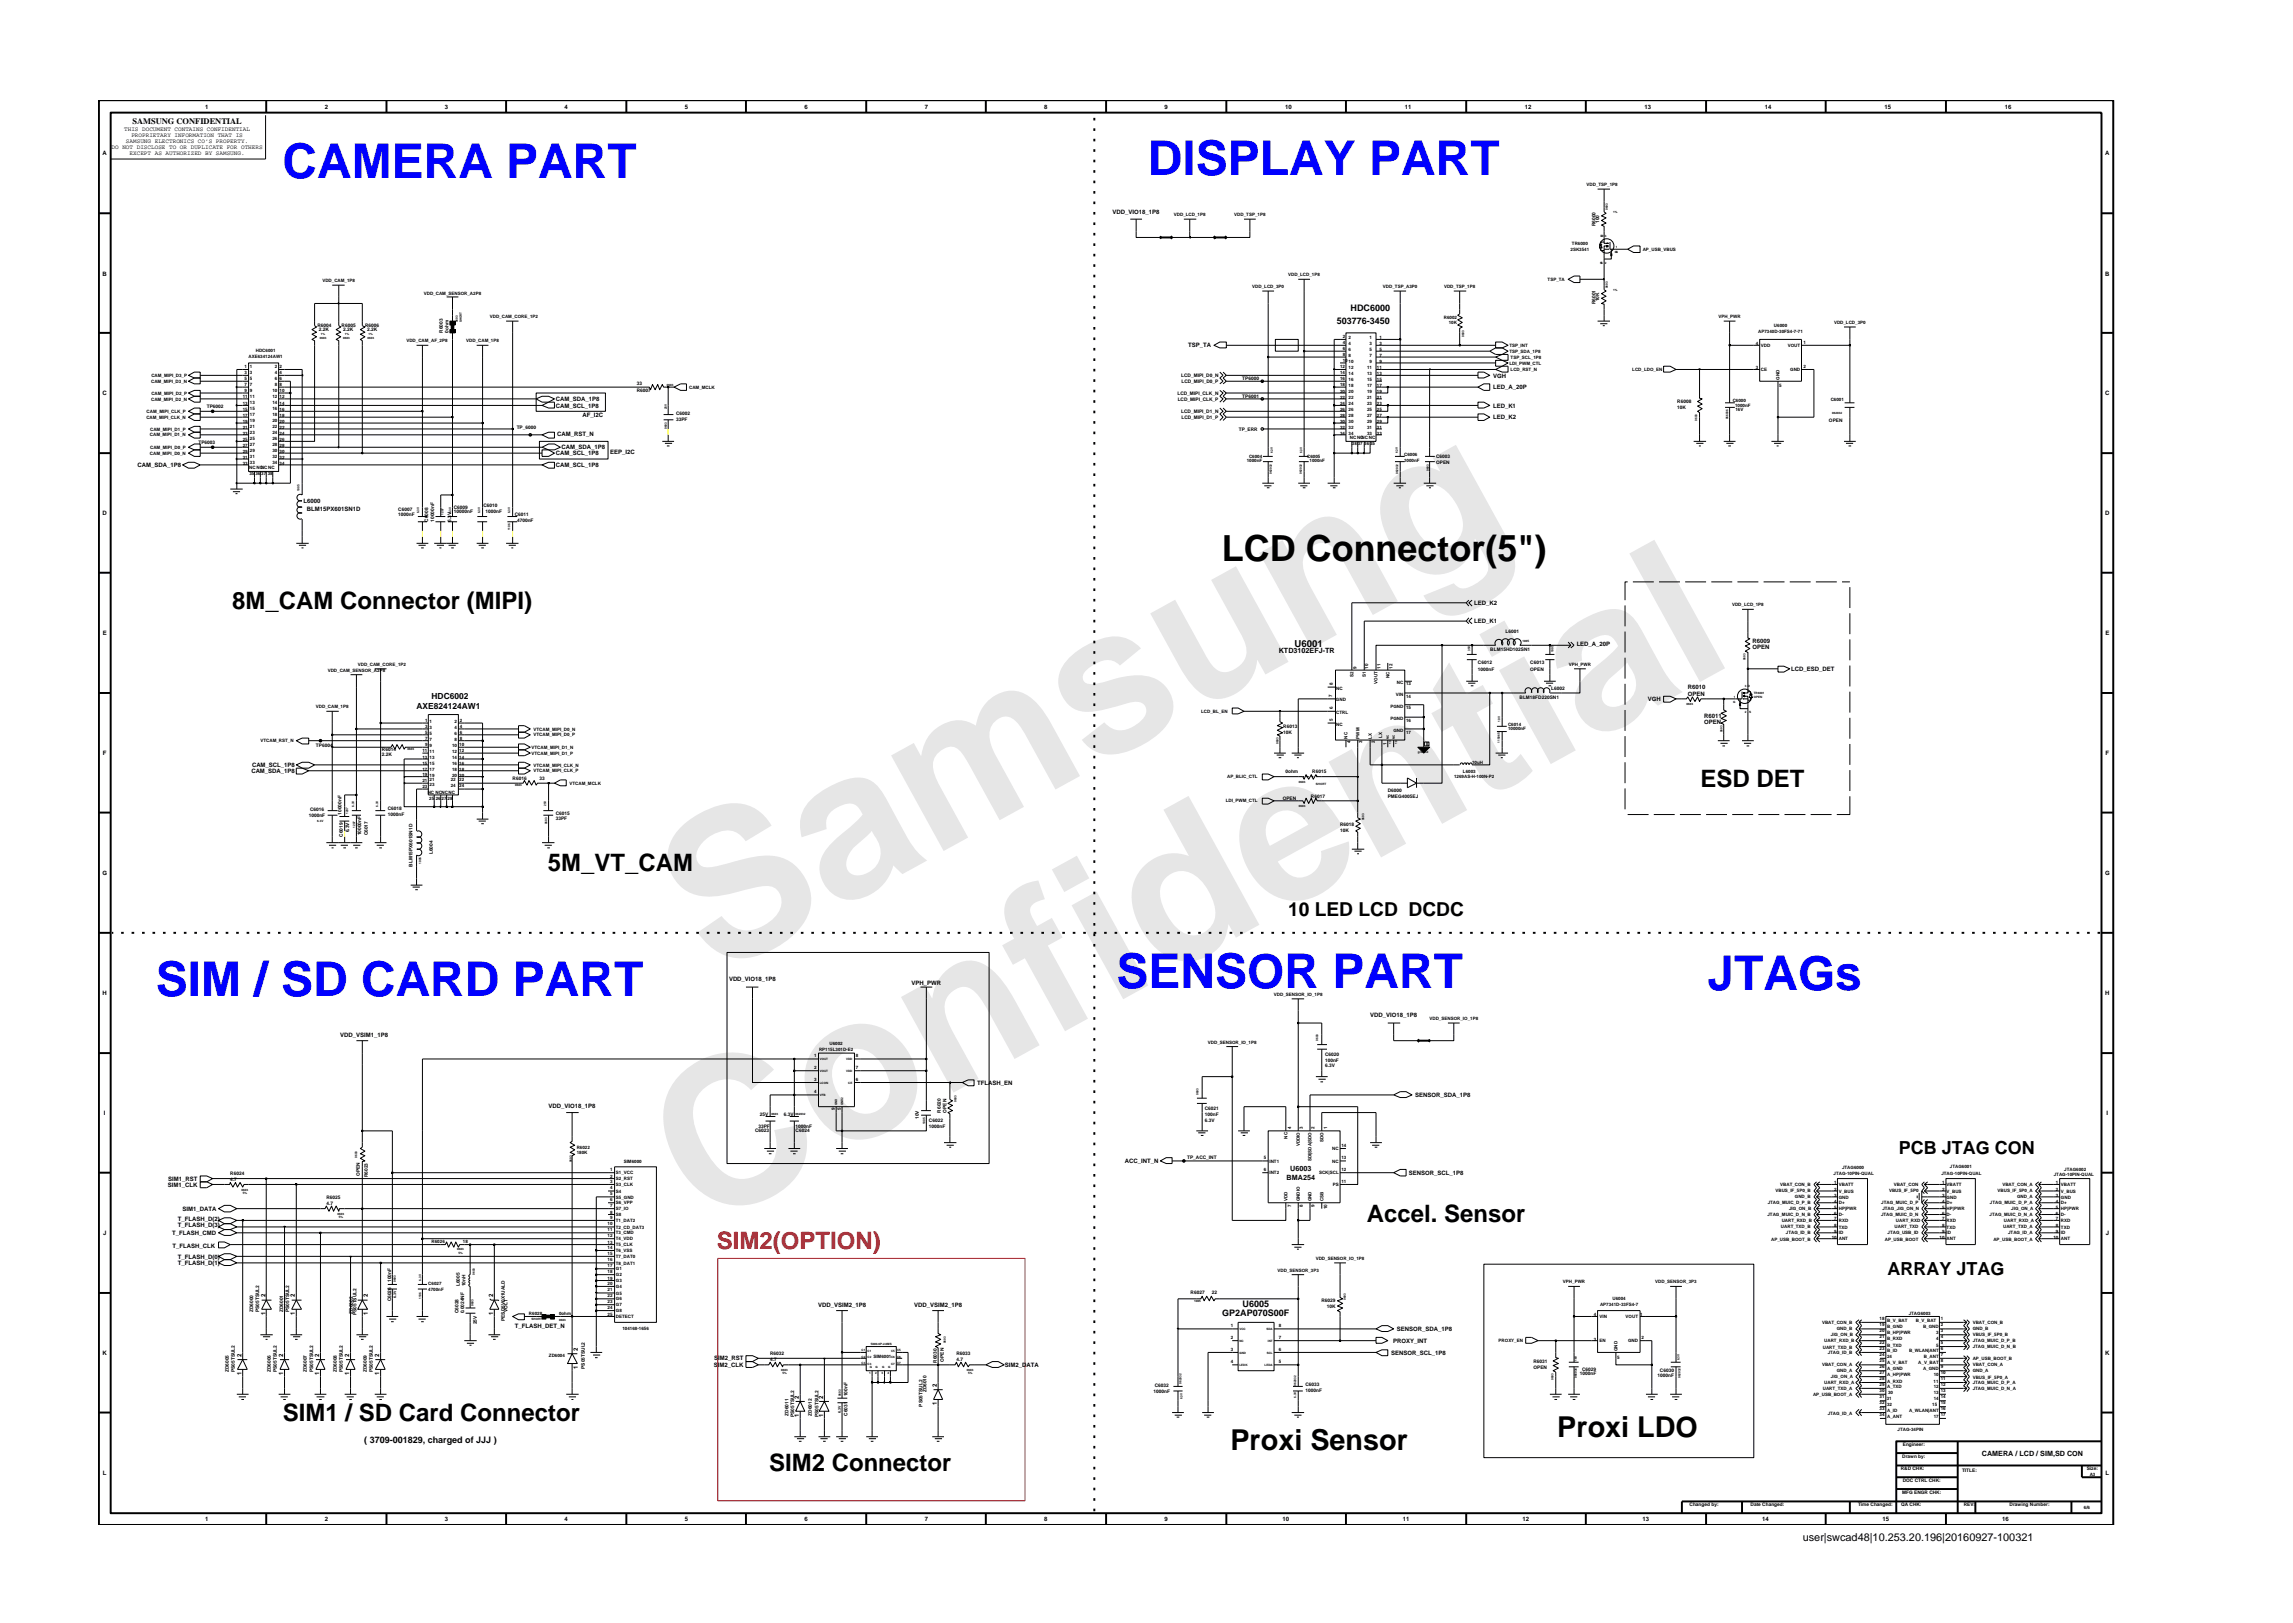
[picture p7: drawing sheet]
<svg xmlns="http://www.w3.org/2000/svg" width="297mm" height="210mm" viewBox="0 0 297 210" stroke-linecap="round" stroke-linejoin="round" font-family="sans-serif">
<defs><g id="words">
<g font-size="26.5" fill="#e6e6e6">
<text x="92.4" y="126.7" transform="rotate(-29 92.4 126.7)">Samsung</text>
<text x="91.1" y="159.4" transform="rotate(-29 91.1 159.4)">Confidential</text>
</g>
<g font-size="6.2" fill="#00f">
<text x="36.6" y="23.1">CAMERA PART</text>
<text x="148.7" y="22.7">DISPLAY PART</text>
<text x="20.2" y="129">SIM / SD CARD PART</text>
<text x="144.6" y="128">SENSOR PART</text>
<text x="221.2" y="128.2">JTAGs</text>
</g>
<text font-size="4.7" x="158.3" y="72.7">LCD Connector(5&quot;)</text>
<g font-size="3.7">
<text x="159.4" y="187.8">Proxi Sensor</text>
<text x="201.7" y="186.1">Proxi LDO</text>
</g>
<g font-size="3.1">
<text x="30.1" y="78.9">8M_CAM Connector (MIPI)</text>
<text x="220.3" y="102">ESD DET</text>
<text x="71" y="112.8">5M_VT_CAM</text>
<text x="177.1" y="158.4">Accel. Sensor</text>
<text x="36.7" y="184.1">SIM1 / SD Card Connector</text>
<text x="99.6" y="190.6">SIM2 Connector</text>
</g>
<text font-size="3.1" fill="#f00" x="92.9" y="161.8">SIM2(OPTION)</text>
<text font-size="2.5" x="166.9" y="118.6">10 LED LCD DCDC</text>
<g font-size="2.3">
<text x="246" y="149.5">PCB JTAG CON</text>
<text x="244.5" y="165.2">ARRAY JTAG</text>
</g>
<text font-size="1.4" x="233.5" y="199.7">user|swcad48|10.253.20.196|20160927-100321</text>
<g font-size="1.2">
<text x="174.9" y="40.2">HDC6000</text>
<text x="173.2" y="42">503776-3450</text>
<text x="167.7" y="83.8">U6001</text>
<text x="158.3" y="170.5">GP2AP070S00F</text>
<text x="161" y="169.4">U6005</text>
<text x="47.2" y="186.9">( 3709-001829, charged of JJJ )</text>
</g>
<g font-size="1.1">
<text x="17.2" y="16.1">SAMSUNG CONFIDENTIAL</text>
<text x="54" y="91.9">AXE824124AW1</text>
<text x="55.9" y="90.5">HDC6002</text>
</g>
<g font-size=".9">
<text x="165.7" y="84.6">KTD3102EFJ-TR</text>
<text x="166.7" y="152.9">BMA254</text>
<text x="167.1" y="151.7">U6003</text>
<text x="256.7" y="188.7">CAMERA / LCD / SIM,SD CON</text>
</g>
<g font-size=".8">
<text x="16.1" y="17">THIS DOCUMENT CONTAINS CONFIDENTIAL</text>
<text x="17" y="17.8">PROPRIETARY INFORMATION THAT IS</text>
<text x="26.6" y="14.1">1</text>
<text x="42.1" y="14.1">2</text>
<text x="57.6" y="14.1">3</text>
<text x="73.1" y="14.1">4</text>
<text x="88.7" y="14.1">5</text>
<text x="104.2" y="14.1">6</text>
<text x="119.8" y="14.1">7</text>
<text x="135.3" y="14.1">8</text>
<text x="150.9" y="14.1">9</text>
<text x="166.5" y="14.1">10</text>
<text x="182" y="14.1">11</text>
<text x="197.5" y="14.1">12</text>
<text x="213" y="14.1">13</text>
<text x="228.6" y="14.1">14</text>
<text x="244.1" y="14.1">15</text>
<text x="259.7" y="14.1">16</text>
<text x="13.3" y="20.1">A</text>
<text x="14.5" y="19.3">DO NOT DISCLOSE TO OR DUPLICATE FOR OTHERS</text>
<text x="16.3" y="18.5">SAMSUNG ELECTRONICS CO’S PROPERTY.</text>
<text x="16.8" y="20.1">EXCEPT AS AUTHORIZED BY SAMSUNG.</text>
<text x="272.7" y="20.1">A</text>
<text x="144.1" y="27.7">VDD_VIO18_1P8</text>
<text x="13.3" y="35.7">B</text>
<text x="272.7" y="35.7">B</text>
<text x="153.9" y="45">TSP_TA</text>
<text x="13.3" y="51.2">C</text>
<text x="72" y="52.8">CAM_SCL_1P8</text>
<text x="72" y="52">CAM_SDA_1P8</text>
<text x="193.4" y="52.8">LED_K1</text>
<text x="193.4" y="48.9">VGH</text>
<text x="193.4" y="50.4">LED_A_20P</text>
<text x="272.7" y="51.2">C</text>
<text x="72" y="59">CAM_SCL_1P8</text>
<text x="72.2" y="56.4">CAM_RST_N</text>
<text x="72.8" y="58.2">CAM_SDA_1P8</text>
<text x="75.5" y="54">AF_I2C</text>
<text x="79" y="58.9">EEP_I2C</text>
<text x="193.4" y="54.3">LED_K2</text>
<text x="17.8" y="60.5">CAM_SDA_1P8</text>
<text x="39.3" y="65.2">L6000</text>
<text x="72" y="60.5">CAM_SCL_1P8</text>
<text x="13.3" y="66.8">D</text>
<text x="39.7" y="66.2">BLM15PX601SN1D</text>
<text x="272.7" y="66.8">D</text>
<text x="13.3" y="82.3">E</text>
<text x="191" y="78.3">LED_K2</text>
<text x="191" y="80.7">LED_K1</text>
<text x="204.2" y="83.7">LED_A_20P</text>
<text x="227" y="83.3">R6009</text>
<text x="272.7" y="82.3">E</text>
<text x="218.6" y="89.3">R6010</text>
<text x="227" y="84.1">OPEN</text>
<text x="232" y="86.9">LCD_ESD_DET</text>
<text x="213.5" y="90.8">VGH</text>
<text x="218.6" y="90.1">OPEN</text>
<text x="220.8" y="93.1">R6011</text>
<text x="220.8" y="93.8">OPEN</text>
<text x="13.3" y="97.8">F</text>
<text x="32.6" y="100.1">CAM_SDA_1P8</text>
<text x="32.6" y="99.4">CAM_SCL_1P8</text>
<text x="272.8" y="97.8">F</text>
<text x="13.3" y="113.3">G</text>
<text x="272.7" y="113.3">G</text>
<text x="13.3" y="128.9">H</text>
<text x="94.4" y="127.1">VDD_VIO18_1P8</text>
<text x="118.1" y="127.6">VPH_PWR</text>
<text x="177.5" y="131.8">VDD_VIO18_1P8</text>
<text x="272.7" y="128.9">H</text>
<text x="44.1" y="134.3">VDD_VSIM1_1P8</text>
<text x="71.1" y="143.5">VDD_VIO18_1P8</text>
<text x="126.6" y="140.5">TFLASH_EN</text>
<text x="183.3" y="142.1">SENSOR_SDA_1P8</text>
<text x="13.5" y="144.4">I</text>
<text x="272.9" y="144.4">I</text>
<text x="21.8" y="153.7">SIM1_CLK</text>
<text x="21.8" y="153">SIM1_RST</text>
<text x="145.7" y="150.7">ACC_INT_N</text>
<text x="182.5" y="152.2">SENSOR_SCL_1P8</text>
<text x="13.4" y="160">J</text>
<text x="22.3" y="160">T_FLASH_CMD</text>
<text x="22.4" y="161.7">T_FLASH_CLK</text>
<text x="23.1" y="158.2">T_FLASH_D(2)</text>
<text x="23.1" y="159">T_FLASH_D(3)</text>
<text x="23.7" y="156.9">SIM1_DATA</text>
<text x="272.8" y="160">J</text>
<text x="23.1" y="163.9">T_FLASH_D(1)</text>
<text x="23.1" y="163">T_FLASH_D(0)</text>
<text x="34.4" y="170.4" transform="rotate(-90 34.4 170.4)">1</text>
<text x="34.4" y="168" transform="rotate(-90 34.4 168)">2</text>
<text x="38.2" y="170.4" transform="rotate(-90 38.2 170.4)">1</text>
<text x="38.2" y="168" transform="rotate(-90 38.2 168)">2</text>
<text x="47.7" y="170.4" transform="rotate(-90 47.7 170.4)">1</text>
<text x="47.7" y="168" transform="rotate(-90 47.7 168)">2</text>
<text x="63.9" y="170.4" transform="rotate(-90 63.9 170.4)">1</text>
<text x="63.9" y="168" transform="rotate(-90 63.9 168)">2</text>
<text x="66.7" y="172">T_FLASH_DET_N</text>
<text x="106" y="169.3">VDD_VSIM2_1P8</text>
<text x="118.4" y="169.3">VDD_VSIM2_1P8</text>
<text x="180.5" y="174">PROXY_INT</text>
<text x="181" y="172.4">SENSOR_SDA_1P8</text>
<text x="13.3" y="175.5">K</text>
<text x="31.3" y="178.2" transform="rotate(-90 31.3 178.2)">1</text>
<text x="31.3" y="175.8" transform="rotate(-90 31.3 175.8)">2</text>
<text x="36.7" y="178.2" transform="rotate(-90 36.7 178.2)">1</text>
<text x="36.7" y="175.8" transform="rotate(-90 36.7 175.8)">2</text>
<text x="41.3" y="178.2" transform="rotate(-90 41.3 178.2)">1</text>
<text x="41.3" y="175.8" transform="rotate(-90 41.3 175.8)">2</text>
<text x="45.2" y="178.2" transform="rotate(-90 45.2 178.2)">1</text>
<text x="45.2" y="175.8" transform="rotate(-90 45.2 175.8)">2</text>
<text x="49.1" y="178.2" transform="rotate(-90 49.1 178.2)">1</text>
<text x="49.1" y="175.8" transform="rotate(-90 49.1 175.8)">2</text>
<text x="74.8" y="177.4" transform="rotate(-90 74.8 177.4)">1</text>
<text x="74.8" y="175" transform="rotate(-90 74.8 175)">2</text>
<text x="92.5" y="177.1">SIM2_CLK</text>
<text x="92.5" y="176.2">SIM2_RST</text>
<text x="121.4" y="179.7" transform="rotate(-90 121.4 179.7)">2</text>
<text x="130.2" y="177.1">SIM2_DATA</text>
<text x="180.2" y="175.5">SENSOR_SCL_1P8</text>
<text x="272.7" y="175.5">K</text>
<text x="103.5" y="183.6" transform="rotate(-90 103.5 183.6)">1</text>
<text x="103.5" y="181.2" transform="rotate(-90 103.5 181.2)">2</text>
<text x="106.6" y="183.6" transform="rotate(-90 106.6 183.6)">1</text>
<text x="106.6" y="181.2" transform="rotate(-90 106.6 181.2)">2</text>
<text x="121.4" y="182.1" transform="rotate(-90 121.4 182.1)">1</text>
<text x="13.3" y="191.1">L</text>
<text x="272.8" y="191.1">L</text>
<text x="26.6" y="197.1">1</text>
<text x="42.1" y="197.1">2</text>
<text x="57.6" y="197.1">3</text>
<text x="73.1" y="197.1">4</text>
<text x="88.7" y="197.1">5</text>
<text x="104.2" y="197.1">6</text>
<text x="119.8" y="197.1">7</text>
<text x="135.3" y="197.1">8</text>
<text x="150.9" y="197.1">9</text>
<text x="166.1" y="197.1">10</text>
<text x="181.7" y="197.1">11</text>
<text x="197.2" y="197.1">12</text>
<text x="212.8" y="197.1">13</text>
<text x="228.3" y="197.1">14</text>
<text x="243.9" y="197.1">15</text>
<text x="259.4" y="197.1">16</text>
</g>
<g font-size=".6">
<text x="152.1" y="28">VDD_LCD_1P8</text>
<text x="159.9" y="28">VDD_TSP_1P8</text>
<text x="205.5" y="24.1">VDD_TSP_1P8</text>
<text x="206.7" y="29.3" transform="rotate(-90 206.7 29.3)">R6000</text>
<text x="207.2" y="28.9" transform="rotate(-90 207.2 28.9)">100</text>
<text x="166.9" y="35.8">VDD_LCD_1P8</text>
<text x="203.5" y="32.5">2SK3541</text>
<text x="203.6" y="31.7">TR6000</text>
<text x="212.8" y="32.5">AP_USB_VBUS</text>
<text x="41.8" y="36.6">VDD_CAM_1P8</text>
<text x="54.9" y="38.2">VDD_CAM_SENSOR_A2P8</text>
<text x="63.5" y="41.2">VDD_CAM_CORE_1P2</text>
<text x="162.2" y="37.3">VDD_LCD_3P0</text>
<text x="179.2" y="37.3">VDD_TSP_A3P0</text>
<text x="187" y="41.3">R6002</text>
<text x="187.1" y="37.3">VDD_TSP_1P8</text>
<text x="200.5" y="36.4">TSP_TA</text>
<text x="206.7" y="39.4" transform="rotate(-90 206.7 39.4)">R6001</text>
<text x="207.2" y="39" transform="rotate(-90 207.2 39)">10K</text>
<text x="222.6" y="41.2">VPH_PWR</text>
<text x="237.6" y="42">VDD_LCD_3P0</text>
<text x="31.7" y="47.7">1</text>
<text x="32.2" y="46.4">AXE634124AW1</text>
<text x="32.4" y="47.7">1</text>
<text x="33.1" y="45.7">HDC6001</text>
<text x="35.6" y="47.7">2 2</text>
<text x="41.1" y="42.3">R6004</text>
<text x="41.3" y="42.9">2.2K</text>
<text x="44.3" y="42.3">R6005</text>
<text x="44.4" y="42.9">2.2K</text>
<text x="47.3" y="42.3">R6006</text>
<text x="47.6" y="42.9">2.2K</text>
<text x="52.6" y="44.4">VDD_CAM_AF_2P8</text>
<text x="57.3" y="43.1" transform="rotate(-90 57.3 43.1)">R6003</text>
<text x="58.1" y="43.1" transform="rotate(-90 58.1 43.1)">0ohm</text>
<text x="60.4" y="44.4">VDD_CAM_1P8</text>
<text x="173.6" y="47.7">12</text>
<text x="173.9" y="44.6">4</text>
<text x="173.9" y="43.8">2</text>
<text x="173.9" y="45.3">6</text>
<text x="173.9" y="46.1">8</text>
<text x="173.9" y="46.9">10</text>
<text x="174.7" y="44">2</text>
<text x="174.7" y="46.3">8</text>
<text x="174.7" y="44.7">4</text>
<text x="174.7" y="45.5">6</text>
<text x="174.7" y="47">10</text>
<text x="174.7" y="47.9">12</text>
<text x="177.1" y="47.9">11</text>
<text x="177.4" y="44.7">3</text>
<text x="177.4" y="46.3">7</text>
<text x="177.4" y="47">9</text>
<text x="177.4" y="45.5">5</text>
<text x="177.4" y="44">1</text>
<text x="178.4" y="47.9">11</text>
<text x="178.7" y="44.7">3</text>
<text x="178.7" y="46.3">7</text>
<text x="178.7" y="47">9</text>
<text x="178.7" y="45.5">5</text>
<text x="178.7" y="44">1</text>
<text x="187.7" y="42">10K</text>
<text x="195.5" y="44.9">TSP_INT</text>
<text x="195.5" y="45.7">TSP_SDA_1P8</text>
<text x="195.5" y="47.2">LDI_PWM_CTL</text>
<text x="195.7" y="46.5">TSP_SCL_1P8</text>
<text x="227.5" y="44.7">4</text>
<text x="227.5" y="47.9">3</text>
<text x="227.8" y="43.1">AP7340D-30FS4-7-71</text>
<text x="228.1" y="44.9">VDD</text>
<text x="229.8" y="42.4">U6000</text>
<text x="231.6" y="44.9">VOUT</text>
<text x="233.6" y="47.6">2</text>
<text x="233.6" y="44.6">1</text>
<text x="19" y="53.5">CAM_MIPI_CLK_P</text>
<text x="19.6" y="49.6">CAM_MIPI_D3_N</text>
<text x="19.6" y="51.9">CAM_MIPI_D2_N</text>
<text x="19.6" y="48.8">CAM_MIPI_D3_P</text>
<text x="19.6" y="51.1">CAM_MIPI_D2_P</text>
<text x="26.8" y="52.9">TP6002</text>
<text x="31.4" y="51.6">11</text>
<text x="31.4" y="52.5">13</text>
<text x="31.4" y="53.3">15</text>
<text x="31.7" y="49.2">5</text>
<text x="31.7" y="50">7 7</text>
<text x="31.7" y="50.7">9</text>
<text x="31.7" y="48.5">3</text>
<text x="32.4" y="52.4">13</text>
<text x="32.4" y="53.1">15</text>
<text x="32.4" y="53.9">17</text>
<text x="32.4" y="49.2">5</text>
<text x="32.4" y="50.7">9</text>
<text x="32.4" y="48.5">3</text>
<text x="32.4" y="51.6">11</text>
<text x="35.3" y="51.6">12</text>
<text x="35.3" y="52.4">14</text>
<text x="35.3" y="53.1">16</text>
<text x="35.3" y="53.9">18</text>
<text x="35.3" y="50.7">10</text>
<text x="35.6" y="50">8</text>
<text x="35.6" y="49.2">6</text>
<text x="35.6" y="48.5">4</text>
<text x="36.2" y="50">8</text>
<text x="36.2" y="49.2">6</text>
<text x="36.2" y="48.5">4</text>
<text x="36.2" y="51.6">12</text>
<text x="36.2" y="52.5">14</text>
<text x="36.2" y="53.3">16</text>
<text x="36.2" y="50.7">10</text>
<text x="82.5" y="49.8">33</text>
<text x="82.5" y="50.8">R6007</text>
<text x="87.6" y="53.7">C6002</text>
<text x="89.3" y="50.4">CAM_MCLK</text>
<text x="152.5" y="51.1">LCD_MIPI_CLK_N</text>
<text x="152.6" y="51.9">LCD_MIPI_CLK_P</text>
<text x="153" y="48.9">LCD_MIPI_D0_N</text>
<text x="153" y="53.5">LCD_MIPI_D1_N</text>
<text x="153" y="49.6">LCD_MIPI_D0_P</text>
<text x="160.9" y="49.2">TP6000</text>
<text x="160.9" y="51.6">TP6001</text>
<text x="173.6" y="48.5">14</text>
<text x="173.6" y="49.2">16</text>
<text x="173.6" y="50">18</text>
<text x="173.6" y="50.9">20</text>
<text x="173.6" y="51.7">22</text>
<text x="173.6" y="53.3">26</text>
<text x="173.6" y="52.5">24</text>
<text x="174.7" y="50.9">20</text>
<text x="174.7" y="49.4">16</text>
<text x="174.7" y="51.7">22</text>
<text x="174.7" y="53.3">26</text>
<text x="174.7" y="48.6">14</text>
<text x="174.7" y="52.5">24</text>
<text x="174.7" y="50.2">18</text>
<text x="177.1" y="51.7">21</text>
<text x="177.1" y="52.5">23</text>
<text x="177.1" y="53.3">25</text>
<text x="177.1" y="48.6">13</text>
<text x="177.1" y="49.4">15</text>
<text x="177.1" y="50.9">19</text>
<text x="177.1" y="50.2">17</text>
<text x="178.4" y="51.7">21</text>
<text x="178.4" y="53.3">25</text>
<text x="178.4" y="52.5">23</text>
<text x="178.4" y="49.4">15</text>
<text x="178.4" y="50.2">17</text>
<text x="178.4" y="50.9">19</text>
<text x="178.4" y="48.6">13</text>
<text x="195.7" y="48.1">LCD_RST_N</text>
<text x="211.5" y="48">LCD_LDO_EN</text>
<text x="217.3" y="52.3">R6008</text>
<text x="217.3" y="53">10K</text>
<text x="224.5" y="52.1">C6000</text>
<text x="224.8" y="52.7">1000nF</text>
<text x="224.8" y="53.3">16V</text>
<text x="228.1" y="48.1">CE</text>
<text x="230.5" y="50.2">5</text>
<text x="230.5" y="49.2" transform="rotate(-90 230.5 49.2)">GND</text>
<text x="231.9" y="48.1">GND</text>
<text x="237.2" y="51.9">C6001</text>
<text x="19" y="54.3">CAM_MIPI_CLK_N</text>
<text x="19.4" y="56.5">CAM_MIPI_D1_N</text>
<text x="19.4" y="58.9">CAM_MIPI_D0_N</text>
<text x="19.4" y="58.2">CAM_MIPI_D0_P</text>
<text x="19.4" y="55.8">CAM_MIPI_D1_P</text>
<text x="25.7" y="57.6">TP6003</text>
<text x="31.4" y="57.9">27</text>
<text x="31.4" y="58.7">29</text>
<text x="31.4" y="59.5">31</text>
<text x="31.4" y="54.8">19</text>
<text x="31.4" y="55.6">21</text>
<text x="31.4" y="56.3">23</text>
<text x="31.4" y="57.2">25</text>
<text x="31.4" y="54">17</text>
<text x="32.4" y="56.2">23</text>
<text x="32.4" y="57">25</text>
<text x="32.4" y="57.8">27</text>
<text x="32.4" y="58.5">29</text>
<text x="32.4" y="59.3">31</text>
<text x="32.4" y="54.6">19</text>
<text x="32.4" y="55.4">21</text>
<text x="35.3" y="56.2">24</text>
<text x="35.3" y="57">26</text>
<text x="35.3" y="57.8">28</text>
<text x="35.3" y="58.5">30</text>
<text x="35.3" y="59.3">32</text>
<text x="35.3" y="54.6">20</text>
<text x="35.3" y="55.4">22</text>
<text x="36.2" y="57.9">28</text>
<text x="36.2" y="57.2">26</text>
<text x="36.2" y="54">18</text>
<text x="36.2" y="58.7">30</text>
<text x="36.2" y="59.5">32</text>
<text x="36.2" y="54.8">20</text>
<text x="36.2" y="55.6">22</text>
<text x="36.2" y="56.3">24</text>
<text x="66.9" y="55.6">TP_6000</text>
<text x="87.6" y="54.5">33PF</text>
<text x="153" y="54.3">LCD_MIPI_D1_P</text>
<text x="160.5" y="55.8">TP_ERR</text>
<text x="161.5" y="59.9">1000nF</text>
<text x="161.8" y="59.3">C6004</text>
<text x="169.3" y="59.3">C6005</text>
<text x="169.6" y="59.9">1000nF</text>
<text x="173.6" y="54.8">30</text>
<text x="173.6" y="55.6">32</text>
<text x="173.6" y="56.3">34</text>
<text x="173.6" y="54">28</text>
<text x="174.7" y="54">28</text>
<text x="174.7" y="54.8">30</text>
<text x="174.7" y="55.6">32</text>
<text x="174.7" y="56.3">34</text>
<text x="174.9" y="56.9">NCNCNCNC</text>
<text x="175.1" y="57.7">38</text>
<text x="175.9" y="57.7">37</text>
<text x="176.7" y="57.7">36</text>
<text x="177.1" y="55.6">31</text>
<text x="177.1" y="54">27</text>
<text x="177.1" y="54.8">29</text>
<text x="177.1" y="56.3">33</text>
<text x="177.5" y="57.7">35</text>
<text x="178.4" y="54.8">29</text>
<text x="178.4" y="55.6">31</text>
<text x="178.4" y="56.3">33</text>
<text x="178.4" y="54">27</text>
<text x="181.9" y="59.9">1000nF</text>
<text x="181.9" y="59.1">C6006</text>
<text x="186" y="59.3">C6003</text>
<text x="236.9" y="54.7">OPEN</text>
<text x="31.4" y="60.2">33</text>
<text x="32.3" y="60.8">NCNCNCNC</text>
<text x="32.3" y="61.6">35 36</text>
<text x="32.4" y="60.1">33</text>
<text x="33.8" y="61.6">37</text>
<text x="34.7" y="61.6">38</text>
<text x="35.3" y="60.1">34</text>
<text x="36.2" y="60.2">34</text>
<text x="58.8" y="65.9">C6009</text>
<text x="62.6" y="65.7">C6010</text>
<text x="186" y="60.1">OPEN</text>
<text x="51.6" y="66.2">C6007</text>
<text x="51.6" y="66.8">1000nF</text>
<text x="55.5" y="67.6" transform="rotate(-90 55.5 67.6)">C6008</text>
<text x="56.2" y="67.6" transform="rotate(-90 56.2 67.6)">10000nF</text>
<text x="58.4" y="67.6" transform="rotate(-90 58.4 67.6)">6.3V</text>
<text x="58.8" y="66.5">10000nF</text>
<text x="62.9" y="66.5">1000nF</text>
<text x="66.7" y="66.8">C6011</text>
<text x="67" y="67.7">4700nF</text>
<text x="195" y="82">L6001</text>
<text x="224.4" y="78.6">VDD_LCD_1P8</text>
<text x="42.4" y="87.1">VDD_CAM_SENSOR_A2P8</text>
<text x="46.4" y="86.3">VDD_CAM_CORE_1P2</text>
<text x="172.7" y="88.7" transform="rotate(-90 172.7 88.7)">8</text>
<text x="173.1" y="89.4">NC</text>
<text x="175.3" y="87.7" transform="rotate(-90 175.3 87.7)">S2</text>
<text x="175.7" y="86.6" transform="rotate(-90 175.7 86.6)">9</text>
<text x="176.9" y="87.7" transform="rotate(-90 176.9 87.7)">S1</text>
<text x="177.2" y="86.6" transform="rotate(-90 177.2 86.6)">10</text>
<text x="178.5" y="88.6" transform="rotate(-90 178.5 88.6)">VOUT</text>
<text x="178.8" y="86.6" transform="rotate(-90 178.8 86.6)">11</text>
<text x="180" y="87.8" transform="rotate(-90 180 87.8)">NC</text>
<text x="180.4" y="86.6" transform="rotate(-90 180.4 86.6)">12</text>
<text x="181" y="88.5">NC</text>
<text x="182.1" y="88.8">13</text>
<text x="191.5" y="86.9">1000nF</text>
<text x="191.5" y="86">C6012</text>
<text x="193.1" y="84.3">BLM15HD102SN1</text>
<text x="198.2" y="86">C6013</text>
<text x="198.2" y="86.9">OPEN</text>
<text x="201" y="89.4">L6002</text>
<text x="203.2" y="86.3">VPH_PWR</text>
<text x="40.9" y="91.8">VDD_CAM_1P8</text>
<text x="55.1" y="93.5">1</text>
<text x="55.1" y="95.9">7</text>
<text x="55.1" y="95">5</text>
<text x="55.1" y="94.3">3</text>
<text x="55.7" y="93.7">1</text>
<text x="55.7" y="96">7</text>
<text x="55.7" y="95.2">5</text>
<text x="55.7" y="94.4">3</text>
<text x="58.9" y="93.7">2</text>
<text x="58.9" y="96">8</text>
<text x="58.9" y="95.2">6</text>
<text x="58.9" y="94.4">4</text>
<text x="59.6" y="93.5">2</text>
<text x="59.6" y="95.9">8</text>
<text x="59.6" y="95">6</text>
<text x="59.6" y="94.3">4</text>
<text x="69.1" y="95.4">VTCAM_MIPI_D0_P</text>
<text x="69.1" y="94.6">VTCAM_MIPI_D0_N</text>
<text x="155.6" y="92.4">LCD_BL_EN</text>
<text x="166.2" y="95">10K</text>
<text x="166.2" y="94.3">R6013</text>
<text x="172.6" y="90.3" transform="rotate(-90 172.6 90.3)">7</text>
<text x="172.7" y="93.4" transform="rotate(-90 172.7 93.4)">5</text>
<text x="172.7" y="91.9" transform="rotate(-90 172.7 91.9)">6</text>
<text x="173.1" y="90.7">GND</text>
<text x="173.1" y="94.1">NC</text>
<text x="173.1" y="92.4">CTRL</text>
<text x="174.6" y="95.7" transform="rotate(-90 174.6 95.7)">NC</text>
<text x="176.1" y="95.7" transform="rotate(-90 176.1 95.7)">PWM</text>
<text x="177.7" y="95.7" transform="rotate(-90 177.7 95.7)">LX</text>
<text x="179.1" y="95.6" transform="rotate(-90 179.1 95.6)">LX</text>
<text x="180.1" y="91.7">PGND</text>
<text x="180.1" y="93.3">PGND</text>
<text x="180.5" y="94.8">GND</text>
<text x="180.8" y="90.2">VIN</text>
<text x="182.1" y="91.9">15</text>
<text x="182.1" y="93.5">16</text>
<text x="182.1" y="90.4">14</text>
<text x="182.1" y="95">17</text>
<text x="195.4" y="94">C6014</text>
<text x="195.4" y="94.6">10000nF</text>
<text x="196.8" y="90.6">BLM18FD220SN1</text>
<text x="33.7" y="96.2">VTCAM_RST_N</text>
<text x="40.9" y="96.8">TP6004</text>
<text x="49.5" y="97.3">R6014</text>
<text x="49.5" y="97.9">2.2K</text>
<text x="54.7" y="101.3">21</text>
<text x="54.7" y="100.5">19</text>
<text x="54.7" y="99.9">17</text>
<text x="54.7" y="97.4">11</text>
<text x="54.7" y="98.3">13 13</text>
<text x="54.7" y="99.1">15</text>
<text x="55.1" y="96.6">9</text>
<text x="55.7" y="101.1">21</text>
<text x="55.7" y="99.9">17</text>
<text x="55.7" y="100.6">19</text>
<text x="55.7" y="97.6">11</text>
<text x="55.7" y="99.1">15</text>
<text x="55.7" y="101.9">23</text>
<text x="55.7" y="96.8">9</text>
<text x="58.4" y="101.1">22</text>
<text x="58.4" y="102">24</text>
<text x="58.6" y="99.1">16</text>
<text x="58.6" y="99.9">18 18</text>
<text x="58.6" y="100.6">20</text>
<text x="58.6" y="96.8">10</text>
<text x="58.6" y="98.3">14 14</text>
<text x="58.6" y="97.6">12</text>
<text x="59.5" y="100.6">20</text>
<text x="59.5" y="101.2">22</text>
<text x="59.5" y="96.6">10</text>
<text x="59.5" y="99.1">16</text>
<text x="59.5" y="97.4">12</text>
<text x="59.5" y="102">24</text>
<text x="66.4" y="101">R6016</text>
<text x="68.9" y="97.8">VTCAM_MIPI_D1_P</text>
<text x="68.9" y="97">VTCAM_MIPI_D1_N</text>
<text x="69.1" y="99.3">VTCAM_MIPI_CLK_N</text>
<text x="69.1" y="100.1">VTCAM_MIPI_CLK_P</text>
<text x="69.9" y="101">33</text>
<text x="73.8" y="101.7">VTCAM_MCLK</text>
<text x="159" y="100.8">AP_BLIC_CTL</text>
<text x="166.5" y="100.1">0ohm</text>
<text x="170" y="100.1">R6015</text>
<text x="175" y="96.3" transform="rotate(-90 175 96.3)">4</text>
<text x="176.5" y="96.3" transform="rotate(-90 176.5 96.3)">3</text>
<text x="178.1" y="96.3" transform="rotate(-90 178.1 96.3)">2</text>
<text x="179.6" y="96.4" transform="rotate(-90 179.6 96.4)">1</text>
<text x="188.4" y="100.8">1269AS-H-100N-P2</text>
<text x="189.5" y="100.1">L6003</text>
<text x="190.7" y="98.9">10uH</text>
<text x="40" y="105.9">1000nF</text>
<text x="40.2" y="105.1">C6016</text>
<text x="44.2" y="105.5" transform="rotate(-90 44.2 105.5)">10000nF</text>
<text x="45.2" y="107.8" transform="rotate(-90 45.2 107.8)">6.3V</text>
<text x="50.2" y="105.7">1000nF</text>
<text x="50.2" y="105">C6018</text>
<text x="54.7" y="102.1">23</text>
<text x="55.4" y="102.8">NC NCNCNC</text>
<text x="55.6" y="103.6">25 26</text>
<text x="57.2" y="103.6">27</text>
<text x="58" y="103.6">28</text>
<text x="72" y="106.3">33PF</text>
<text x="72" y="105.5">C6015</text>
<text x="158.8" y="104">LDI_PWM_CTL</text>
<text x="166.2" y="103.6">OPEN</text>
<text x="169.8" y="103.4">R6017</text>
<text x="173.6" y="107">R6018</text>
<text x="173.6" y="107.8">10K</text>
<text x="179.8" y="103.4">PMEG4005EJ</text>
<text x="179.8" y="102.6">D6000</text>
<text x="44.4" y="108.4" transform="rotate(-90 44.4 108.4)">C6019</text>
<text x="46.8" y="108.2" transform="rotate(-90 46.8 108.2)">10000nF</text>
<text x="47.6" y="108.2" transform="rotate(-90 47.6 108.2)">C6017</text>
<text x="53.4" y="112.3" transform="rotate(-90 53.4 112.3)">BLM15PX601SN1D</text>
<text x="56.1" y="110.7" transform="rotate(-90 56.1 110.7)">L6004</text>
<text x="165" y="129">VDD_SENSOR_IO_1P8</text>
<text x="105.5" y="136.9">1</text>
<text x="106.1" y="136.2">RP115L301D-E2</text>
<text x="107.5" y="135.4">U6002</text>
<text x="110.9" y="136.9">8</text>
<text x="156.5" y="135.2">VDD_SENSOR_IO_1P8</text>
<text x="171.6" y="137.5">100nF</text>
<text x="171.6" y="136.8">C6020</text>
<text x="185.2" y="132.2">VDD_SENSOR_IO_1P8</text>
<text x="105.5" y="141.6">4</text>
<text x="105.5" y="138.5">2</text>
<text x="105.5" y="140.1">3</text>
<text x="108.1" y="143.9" transform="rotate(-90 108.1 143.9)">9</text>
<text x="108.9" y="143.8" transform="rotate(-90 108.9 143.8)">5</text>
<text x="110.9" y="140.1">6</text>
<text x="110.9" y="138.5">7</text>
<text x="156.1" y="143.8">C6021</text>
<text x="171.6" y="138.3">6.3V</text>
<text x="74.7" y="149.5">180K</text>
<text x="74.7" y="148.8">R6022</text>
<text x="97.8" y="146.7">C6023</text>
<text x="98.2" y="146.1">33PF</text>
<text x="98.4" y="144.6">25V</text>
<text x="101.5" y="144.6">6.3V</text>
<text x="103.1" y="146.7">C6024</text>
<text x="103.1" y="146.1">1000nF</text>
<text x="119" y="145" transform="rotate(-90 119 145)">10V</text>
<text x="120.3" y="146.1">1000nF</text>
<text x="120.3" y="145.3">C6022</text>
<text x="121.9" y="144.1" transform="rotate(-90 121.9 144.1)">R6020</text>
<text x="122.6" y="144.1" transform="rotate(-90 122.6 144.1)">OPEN</text>
<text x="156.1" y="145.3">6.3V</text>
<text x="156.1" y="144.6">100nF</text>
<text x="166.8" y="147.5" transform="rotate(-90 166.8 147.5)">NC</text>
<text x="167.2" y="146.2" transform="rotate(-90 167.2 146.2)">4</text>
<text x="168.4" y="148.5" transform="rotate(-90 168.4 148.5)">VDDIO</text>
<text x="168.8" y="146.2" transform="rotate(-90 168.8 146.2)">3</text>
<text x="170.3" y="146.2" transform="rotate(-90 170.3 146.2)">2</text>
<text x="171.4" y="147.9" transform="rotate(-90 171.4 147.9)">SDO</text>
<text x="171.9" y="146.2" transform="rotate(-90 171.9 146.2)">1</text>
<text x="172.6" y="149">NC</text>
<text x="173.8" y="148.6">14</text>
<text x="29.8" y="152.3">R6024</text>
<text x="29.8" y="153">4.7</text>
<text x="42.3" y="155.3">R6025</text>
<text x="46.6" y="152.3" transform="rotate(-90 46.6 152.3)">OPEN</text>
<text x="47.6" y="152.5" transform="rotate(-90 47.6 152.5)">R6023</text>
<text x="79" y="153.3">3</text>
<text x="79" y="154.1">4</text>
<text x="79" y="154.8">5</text>
<text x="79" y="155.6">6</text>
<text x="79" y="151.7">1</text>
<text x="79" y="152.6">2</text>
<text x="79.8" y="154.5">S4</text>
<text x="79.8" y="155.3">S5_GND</text>
<text x="79.8" y="152.1">S1_VCC</text>
<text x="79.8" y="152.9">S2_RST</text>
<text x="79.8" y="153.7">S3_CLK</text>
<text x="80.8" y="150.7">SIM6000</text>
<text x="153.8" y="150.2">TP_ACC_INT</text>
<text x="163.7" y="150.1">5</text>
<text x="163.7" y="151.8">6</text>
<text x="164.5" y="150.6">INT1</text>
<text x="164.5" y="152.1">INT2</text>
<text x="166.8" y="155.6" transform="rotate(-90 166.8 155.6)">VDD</text>
<text x="168.4" y="155.6" transform="rotate(-90 168.4 155.6)">GNDIO</text>
<text x="169.9" y="155.6" transform="rotate(-90 169.9 155.6)">GND</text>
<text x="169.9" y="150.5" transform="rotate(-90 169.9 150.5)">SDI|SDA|SDO</text>
<text x="170.9" y="152.1">SCK|SCL</text>
<text x="171.4" y="155.6" transform="rotate(-90 171.4 155.6)">CSB</text>
<text x="172.6" y="150.6">NC</text>
<text x="172.6" y="153.7">PS</text>
<text x="173.8" y="150.1">13</text>
<text x="173.8" y="153.3">11</text>
<text x="173.8" y="151.8">12</text>
<text x="229" y="156">JTAG_MUIC_D_P_B</text>
<text x="230" y="154.5">VBUS_IF_5P0_B</text>
<text x="230.6" y="153.7">VBAT_CON_B</text>
<text x="232.5" y="155.2">GND_B</text>
<text x="237.5" y="152.2">JTAG-10PIN-QUAL</text>
<text x="237.6" y="153.4">1</text>
<text x="237.6" y="154.3">2</text>
<text x="237.6" y="155.8">4</text>
<text x="237.6" y="155.1">3</text>
<text x="238.2" y="153.7">VBATT</text>
<text x="238.2" y="154.5">V_BUS</text>
<text x="238.2" y="155.3">GND</text>
<text x="238.6" y="151.5">JTAG6000</text>
<text x="243.7" y="156">JTAG_MUIC_D_P</text>
<text x="244.7" y="154.5">VBUS_IF_5P0</text>
<text x="245.3" y="153.7">VBAT_CON</text>
<text x="251.5" y="152.2">JTAG-10PIN-QUAL</text>
<text x="251.6" y="153.4">1</text>
<text x="251.6" y="154.3">2</text>
<text x="251.6" y="155.8">4</text>
<text x="251.6" y="155.1">3</text>
<text x="252.2" y="154.5">V_BUS</text>
<text x="252.2" y="155.3">GND</text>
<text x="252.2" y="153.7">VBATT</text>
<text x="252.6" y="151.3">JTAG6001</text>
<text x="257.8" y="156">JTAG_MUIC_D_P_A</text>
<text x="258.8" y="154.5">VBUS_IF_5P0_A</text>
<text x="259.4" y="153.7">VBAT_CON_A</text>
<text x="261.3" y="155.2">GND_A</text>
<text x="266.1" y="152.3">JTAG-10PIN-QUAL</text>
<text x="266.3" y="153.4">1</text>
<text x="266.3" y="154.3">2</text>
<text x="266.3" y="155.8">4</text>
<text x="266.3" y="155.1">3</text>
<text x="267" y="153.7">VBATT</text>
<text x="267" y="154.5">V_BUS</text>
<text x="267" y="155.3">GND</text>
<text x="267.4" y="151.8">JTAG6002</text>
<text x="42.3" y="156.2">4.7</text>
<text x="55.9" y="161.1">R6026</text>
<text x="60" y="161.1">18</text>
<text x="78.7" y="160.3">12</text>
<text x="78.7" y="161.1">13</text>
<text x="78.7" y="161.9">14</text>
<text x="78.7" y="158.7">10</text>
<text x="78.7" y="159.5">11</text>
<text x="79" y="156.4">7</text>
<text x="79" y="157.2">8</text>
<text x="79" y="158">9</text>
<text x="79.8" y="160.7">T4_VDD</text>
<text x="79.8" y="161.4">T5_CLK</text>
<text x="79.8" y="156">S6_VPP</text>
<text x="79.8" y="156.8">S7_IO</text>
<text x="79.8" y="157.6">S8</text>
<text x="79.8" y="158.3">T1_DAT2</text>
<text x="79.8" y="159.2">T2_CD_DAT3</text>
<text x="79.8" y="159.9">T3_CMD</text>
<text x="167.2" y="156.3" transform="rotate(-90 167.2 156.3)">7</text>
<text x="168.8" y="156.3" transform="rotate(-90 168.8 156.3)">8</text>
<text x="170.3" y="156.3" transform="rotate(-90 170.3 156.3)">9</text>
<text x="171.9" y="156.6" transform="rotate(-90 171.9 156.6)">10</text>
<text x="229" y="157.6">JTAG_MUIC_D_N_B</text>
<text x="229.4" y="160.7">AP_USB_BOOT_B</text>
<text x="230.7" y="159.1">UART_TXD_B</text>
<text x="230.8" y="158.3">UART_RXD_B</text>
<text x="231.4" y="159.9">JTAG_ID_B</text>
<text x="231.8" y="156.8">JIG_ON_B</text>
<text x="237.3" y="160.5">10</text>
<text x="237.6" y="158.9">8</text>
<text x="237.6" y="157.3">6</text>
<text x="237.6" y="156.6">5</text>
<text x="237.6" y="159.7">9</text>
<text x="237.6" y="158.1">7</text>
<text x="238.2" y="159.2">TXD</text>
<text x="238.2" y="160.7">ANT</text>
<text x="238.2" y="156">D+</text>
<text x="238.2" y="157.6">D-</text>
<text x="238.2" y="156.8">HP|PWR</text>
<text x="238.2" y="159.9">ID</text>
<text x="238.2" y="158.3">RXD</text>
<text x="243.7" y="157.6">JTAG_MUIC_D_N</text>
<text x="243.9" y="156.8">JTAG_JIG_ON_N</text>
<text x="244.2" y="160.7">AP_USB_BOOT</text>
<text x="244.5" y="159.9">JTAG_USB_ID</text>
<text x="245.4" y="159.1">UART_TXD</text>
<text x="245.6" y="158.3">UART_RXD</text>
<text x="251.3" y="160.5">10</text>
<text x="251.6" y="157.3">6</text>
<text x="251.6" y="156.6">5</text>
<text x="251.6" y="159.7">9</text>
<text x="251.6" y="158.1">7</text>
<text x="251.6" y="158.9">8</text>
<text x="252.2" y="156">D+</text>
<text x="252.2" y="157.6">D-</text>
<text x="252.2" y="156.8">HP|PWR</text>
<text x="252.2" y="159.9">ID</text>
<text x="252.2" y="158.3">RXD</text>
<text x="252.2" y="159.2">TXD</text>
<text x="252.2" y="160.7">ANT</text>
<text x="257.7" y="157.6">JTAG_MUIC_D_N_A</text>
<text x="258.2" y="160.7">AP_USB_BOOT_A</text>
<text x="259.5" y="159.1">UART_TXD_A</text>
<text x="259.6" y="158.3">UART_RXD_A</text>
<text x="260.1" y="159.9">JTAG_ID_A</text>
<text x="260.5" y="156.8">JIG_ON_A</text>
<text x="266" y="160.5">10</text>
<text x="266.3" y="158.1">7</text>
<text x="266.3" y="158.9">8</text>
<text x="266.3" y="157.3">6</text>
<text x="266.3" y="156.6">5</text>
<text x="266.3" y="159.7">9</text>
<text x="267" y="158.3">RXD</text>
<text x="267" y="159.2">TXD</text>
<text x="267" y="160.7">ANT</text>
<text x="267" y="156">D+</text>
<text x="267" y="157.6">D-</text>
<text x="267" y="156.8">HP|PWR</text>
<text x="267" y="159.9">ID</text>
<text x="50.7" y="166.1" transform="rotate(-90 50.7 166.1)">100nF</text>
<text x="55.5" y="167.2">4700nF</text>
<text x="55.5" y="166.5">C6027</text>
<text x="59.5" y="166.7" transform="rotate(-90 59.5 166.7)">L6005</text>
<text x="60.3" y="166.7" transform="rotate(-90 60.3 166.7)">10nH</text>
<text x="78.7" y="162.6">15</text>
<text x="78.7" y="163.4">16</text>
<text x="78.7" y="166.5">20</text>
<text x="78.7" y="167.3">21</text>
<text x="78.7" y="164.2">17</text>
<text x="78.7" y="164.9">18</text>
<text x="78.7" y="165.8">19</text>
<text x="79.8" y="162.2">T6_VSS</text>
<text x="79.8" y="163">T7_DAT0</text>
<text x="79.8" y="163.8">T8_DAT1</text>
<text x="79.8" y="166.9">G4</text>
<text x="79.8" y="167.7">G5</text>
<text x="79.8" y="164.6">G1</text>
<text x="79.8" y="165.3">G2</text>
<text x="79.8" y="166.1">G3</text>
<text x="154.2" y="167.7">R6027</text>
<text x="157" y="167.7">22</text>
<text x="165.5" y="164.7">VDD_SENSOR_3P3</text>
<text x="170.4" y="163.2">VDD_SENSOR_IO_1P8</text>
<text x="202.5" y="166.3">VPH_PWR</text>
<text x="214.4" y="166.3">VDD_SENSOR_3P3</text>
<text x="32.8" y="170" transform="rotate(-90 32.8 170)">ZD6000</text>
<text x="33.6" y="170" transform="rotate(-90 33.6 170)">PS05TSUL2</text>
<text x="36.7" y="170" transform="rotate(-90 36.7 170)">ZD6001</text>
<text x="37.5" y="170" transform="rotate(-90 37.5 170)">PS05TSUL2</text>
<text x="45.7" y="170.2" transform="rotate(-90 45.7 170.2)">ZD6002</text>
<text x="46.2" y="170.4" transform="rotate(-90 46.2 170.4)">PS05TSUL2</text>
<text x="50.7" y="168.6" transform="rotate(-90 50.7 168.6)">C6026</text>
<text x="59.4" y="170.1" transform="rotate(-90 59.4 170.1)">C6028</text>
<text x="60.1" y="170.1" transform="rotate(-90 60.1 170.1)">0.0024NF</text>
<text x="61.8" y="171.6" transform="rotate(-90 61.8 171.6)">25V</text>
<text x="65.4" y="171.1" transform="rotate(-90 65.4 171.1)">PESD5V0X1UALD</text>
<text x="65.7" y="170" transform="rotate(-90 65.7 170)">VOLT</text>
<text x="68.5" y="170.4">R6028</text>
<text x="72.4" y="170.4">0ohm</text>
<text x="78.7" y="168.1">22</text>
<text x="78.7" y="168.8">23</text>
<text x="78.7" y="169.6">24</text>
<text x="78.7" y="170.4">25</text>
<text x="79.8" y="168.5">G6</text>
<text x="79.8" y="169.2">G7</text>
<text x="79.8" y="170">G8</text>
<text x="79.8" y="170.8">DETECT</text>
<text x="80.6" y="172.2">104168-1656</text>
<text x="159.5" y="171.9">1</text>
<text x="159.5" y="173.5">2</text>
<text x="165.6" y="173.5">7</text>
<text x="165.6" y="171.9">8</text>
<text x="171.2" y="168.7">R6029</text>
<text x="171.9" y="169.5">10K</text>
<text x="194.1" y="173.9">PROXY_EN</text>
<text x="206.5" y="173.7">3</text>
<text x="206.5" y="170.5">4</text>
<text x="207.2" y="173.9">EN</text>
<text x="207.2" y="170.8">VIN</text>
<text x="207.3" y="169.2">AP7341D-33FS4-7</text>
<text x="208.9" y="168.4">U6004</text>
<text x="210.6" y="170.8">VOUT</text>
<text x="210.9" y="173.9">GND</text>
<text x="212.5" y="170.5">1</text>
<text x="212.6" y="173.5">2</text>
<text x="236" y="171.6">VBAT_CON_B</text>
<text x="236.3" y="173.9">UART_RXD_B</text>
<text x="237.2" y="173.1">JIG_ON_B</text>
<text x="237.9" y="172.3">GND_B</text>
<text x="243.5" y="171.7">19</text>
<text x="243.5" y="172.6">20</text>
<text x="243.5" y="173.3">21</text>
<text x="243.5" y="171">18</text>
<text x="244.5" y="172.1">B_GND</text>
<text x="244.5" y="172.8">B_HP|PWR</text>
<text x="244.5" y="173.6">B_RXD</text>
<text x="244.5" y="171.3">B_V_BAT</text>
<text x="247.3" y="170.4">JTAG6003</text>
<text x="248.2" y="171.3">B_V_BAT</text>
<text x="249.1" y="172.1">B_GND</text>
<text x="250.8" y="173.6">4</text>
<text x="250.8" y="172.8">3</text>
<text x="251.4" y="171.7">2</text>
<text x="251.4" y="173.3">4</text>
<text x="251.4" y="172.6">3</text>
<text x="251.4" y="171">1</text>
<text x="255.6" y="173.1">VBUS_IF_5P0_B</text>
<text x="255.6" y="173.8">JTAG_MUIC_D_P_B</text>
<text x="255.6" y="171.6">VBAT_CON_B</text>
<text x="255.6" y="172.3">GND_B</text>
<text x="29.7" y="177.7" transform="rotate(-90 29.7 177.7)">ZD6005</text>
<text x="30.4" y="177.7" transform="rotate(-90 30.4 177.7)">PS05TSUL2</text>
<text x="35.1" y="177.7" transform="rotate(-90 35.1 177.7)">ZD6006</text>
<text x="35.8" y="177.7" transform="rotate(-90 35.8 177.7)">PS05TSUL2</text>
<text x="39.7" y="177.7" transform="rotate(-90 39.7 177.7)">ZD6007</text>
<text x="40.6" y="177.7" transform="rotate(-90 40.6 177.7)">PS05TSUL2</text>
<text x="43.6" y="177.7" transform="rotate(-90 43.6 177.7)">ZD6008</text>
<text x="44.4" y="177.7" transform="rotate(-90 44.4 177.7)">PS05TSUL2</text>
<text x="47.5" y="177.7" transform="rotate(-90 47.5 177.7)">ZD6009</text>
<text x="48.3" y="177.7" transform="rotate(-90 48.3 177.7)">PS05TSUL2</text>
<text x="71.1" y="175.8">ZD6004</text>
<text x="75.8" y="177.3" transform="rotate(-90 75.8 177.3)">PS05TSUL2</text>
<text x="99.8" y="175.5">R6032</text>
<text x="99.8" y="176.3">4.7</text>
<text x="113.1" y="176">SIM6001</text>
<text x="121.4" y="176.6" transform="rotate(-90 121.4 176.6)">R6030</text>
<text x="122.3" y="176.4" transform="rotate(-90 122.3 176.4)">OPEN</text>
<text x="123.9" y="176.3">4.7</text>
<text x="123.9" y="175.5">R6033</text>
<text x="149.6" y="179.7">C6032</text>
<text x="159.5" y="175.1">3</text>
<text x="159.5" y="176.6">4</text>
<text x="165.6" y="176.6">5</text>
<text x="165.6" y="175.1">6</text>
<text x="169.1" y="179.6">C6033</text>
<text x="198.7" y="177.3">OPEN</text>
<text x="198.7" y="176.6">R6031</text>
<text x="204.6" y="178.2">1000nF</text>
<text x="205" y="177.6">C6029</text>
<text x="209.5" y="176">5</text>
<text x="209.5" y="175" transform="rotate(-90 209.5 175)">GND</text>
<text x="214.7" y="178.3">1000nF</text>
<text x="215" y="177.7">C6030</text>
<text x="236" y="177">VBAT_CON_A</text>
<text x="236.1" y="174.7">UART_TXD_B</text>
<text x="236.3" y="179.3">UART_RXD_A</text>
<text x="236.8" y="175.5">JTAG_ID_B</text>
<text x="237.2" y="178.5">JIG_ON_A</text>
<text x="237.9" y="177.7">GND_A</text>
<text x="243.5" y="174.9">23</text>
<text x="243.5" y="174.1">22</text>
<text x="243.5" y="177.2">26</text>
<text x="243.5" y="178">27</text>
<text x="243.5" y="178.8">28</text>
<text x="243.5" y="179.5">29</text>
<text x="243.5" y="176.4">25</text>
<text x="243.5" y="175.6">24</text>
<text x="244.5" y="175.2">B_ID</text>
<text x="244.5" y="174.4">B_TXD</text>
<text x="244.5" y="177.5">A_GND</text>
<text x="244.5" y="178.3">A_HP|PWR</text>
<text x="244.5" y="179.1">A_RXD</text>
<text x="244.5" y="179.9">A_TXD</text>
<text x="244.5" y="176.7">A_V_BAT</text>
<text x="244.5" y="176">24</text>
<text x="247.3" y="175.2">B_WLAN|ANT</text>
<text x="248.5" y="176.7">A_V_BAT</text>
<text x="249.1" y="177.5">A_GND</text>
<text x="249.2" y="176">B_ANT</text>
<text x="250.5" y="179.1">11</text>
<text x="250.5" y="178.3">10</text>
<text x="250.5" y="179.9">12</text>
<text x="250.8" y="174.4">5</text>
<text x="251.4" y="174.9">6</text>
<text x="251.4" y="175.6">7</text>
<text x="251.4" y="177.2">9</text>
<text x="251.4" y="176.4">8</text>
<text x="251.4" y="174.1">5</text>
<text x="251.4" y="178">10</text>
<text x="251.4" y="178.8">11</text>
<text x="251.4" y="179.5">12</text>
<text x="255.6" y="174.6">JTAG_MUIC_D_N_B</text>
<text x="255.6" y="178.6">VBUS_IF_5P0_A</text>
<text x="255.6" y="179.3">JTAG_MUIC_D_P_A</text>
<text x="255.6" y="176.2">AP_USB_BOOT_B</text>
<text x="255.6" y="177.7">GND_A</text>
<text x="255.6" y="177">VBAT_CON_A</text>
<text x="102.1" y="183.4" transform="rotate(-90 102.1 183.4)">ZD6011</text>
<text x="102.9" y="183.6" transform="rotate(-90 102.9 183.6)">PS05TSUL2</text>
<text x="105.2" y="183.4" transform="rotate(-90 105.2 183.4)">ZD6012</text>
<text x="106" y="183.6" transform="rotate(-90 106 183.6)">PS05TSUL2</text>
<text x="109.8" y="183.4" transform="rotate(-90 109.8 183.4)">C6031</text>
<text x="109.8" y="180.9" transform="rotate(-90 109.8 180.9)">100nF</text>
<text x="119.5" y="182.2" transform="rotate(-90 119.5 182.2)">PS05TSUL2</text>
<text x="120" y="180.4" transform="rotate(-90 120 180.4)">ZD6010</text>
<text x="149.4" y="180.5">1000nF</text>
<text x="169.1" y="180.3">1000nF</text>
<text x="234.9" y="180.9">AP_USB_BOOT_A</text>
<text x="236.1" y="180.1">UART_TXD_A</text>
<text x="236.8" y="183.2">JTAG_ID_A</text>
<text x="243.5" y="180.3">30</text>
<text x="243.5" y="181">31</text>
<text x="243.5" y="181.9">32</text>
<text x="243.5" y="182.7">33</text>
<text x="243.5" y="183.4">34</text>
<text x="244.4" y="181.4">31</text>
<text x="244.5" y="182.9">A_ID</text>
<text x="244.5" y="182.1">32</text>
<text x="244.5" y="183.8">A_ANT</text>
<text x="244.6" y="180.6">30</text>
<text x="245.8" y="185.4">JTAG-34PIN</text>
<text x="247.3" y="182.9">A_WLAN|ANT</text>
<text x="250.3" y="182.1">15</text>
<text x="250.5" y="180.6">13</text>
<text x="250.5" y="181.4">14</text>
<text x="250.5" y="183.8">17</text>
<text x="251.4" y="182.7">16</text>
<text x="251.4" y="180.3">13</text>
<text x="251.4" y="181">14</text>
<text x="251.4" y="181.9">15</text>
<text x="251.4" y="183.4">17</text>
<text x="255.6" y="180.1">JTAG_MUIC_D_N_A</text>
<text x="246.2" y="190.4">R&amp;D CHK:</text>
<text x="246.4" y="188.9">Drawn by:</text>
<text x="246.5" y="187.4">Engineer:</text>
<text x="254.2" y="190.7">TITLE:</text>
<text x="270.3" y="190.4">Size:</text>
<text x="270.7" y="191.2">A3</text>
<text x="218.9" y="195.1">Changed by:</text>
<text x="226.8" y="195.1">Date Changed:</text>
<text x="240.7" y="195.1">Time Changed:</text>
<text x="246.3" y="195.1">QA CHK:</text>
<text x="246.4" y="193.5">MFG ENGR CHK:</text>
<text x="246.5" y="192">DOC CTRL CHK:</text>
<text x="254.4" y="195.1">REV:</text>
<text x="260.3" y="195.1">Drawing Number:</text>
<text x="269.9" y="195.4">6/6</text>
</g>
<g font-size=".5">
<text x="51.3" y="168.2" transform="rotate(-90 51.3 168.2)">6.3V</text>
<text x="108.9" y="183" transform="rotate(-90 108.9 183)">6.3V</text>
</g>
<g font-size=".4">
<text x="208.3" y="27.2" transform="rotate(-90 208.3 27.2)">0603</text>
<text x="209" y="27.6">1%</text>
<text x="207.3" y="34.1">S</text>
<text x="207.4" y="30.8">DD 3</text>
<text x="207.9" y="34.1">2</text>
<text x="209.2" y="32.8">GG</text>
<text x="209.3" y="32.1">1</text>
<text x="59.3" y="41.8" transform="rotate(-90 59.3 41.8)">0603</text>
<text x="59.8" y="41.8" transform="rotate(-90 59.8 41.8)">SHORT</text>
<text x="208.3" y="37.4" transform="rotate(-90 208.3 37.4)">0603</text>
<text x="209" y="37.7">1%</text>
<text x="41.4" y="43.9">0603</text>
<text x="41.5" y="43.4">1%</text>
<text x="44.5" y="43.9">0603</text>
<text x="44.7" y="43.4">1%</text>
<text x="47.6" y="43.9">0603</text>
<text x="47.7" y="43.4">1%</text>
<text x="189.7" y="43.6" transform="rotate(-90 189.7 43.6)">0603</text>
<text x="86.4" y="53" transform="rotate(-90 86.4 53)">25V</text>
<text x="86.4" y="50.1">0603</text>
<text x="237.3" y="53.6">062032</text>
<text x="86.4" y="55.6" transform="rotate(-90 86.4 55.6)">0603</text>
<text x="164.9" y="58.7" transform="rotate(-90 164.9 58.7)">6.3V</text>
<text x="168.7" y="58.7" transform="rotate(-90 168.7 58.7)">6.3V</text>
<text x="181.1" y="58.7" transform="rotate(-90 181.1 58.7)">6.3V</text>
<text x="219.9" y="54.5" transform="rotate(-90 219.9 54.5)">0603</text>
<text x="223.9" y="54.3" transform="rotate(-90 223.9 54.3)">066036</text>
<text x="38.8" y="63.6" transform="rotate(-90 38.8 63.6)">1005</text>
<text x="164.7" y="61.4" transform="rotate(-90 164.7 61.4)">062032</text>
<text x="168.6" y="61.4" transform="rotate(-90 168.6 61.4)">062032</text>
<text x="181.1" y="61.4" transform="rotate(-90 181.1 61.4)">062032</text>
<text x="185.1" y="61" transform="rotate(-90 185.1 61)">0603</text>
<text x="54.3" y="66.5" transform="rotate(-90 54.3 66.5)">6.3V</text>
<text x="57.5" y="66.7" transform="rotate(-90 57.5 66.7)">1207</text>
<text x="58.4" y="66.5" transform="rotate(-90 58.4 66.5)">6.3V</text>
<text x="62.2" y="66.5" transform="rotate(-90 62.2 66.5)">6.3V</text>
<text x="66.1" y="68.7" transform="rotate(-90 66.1 68.7)">1106</text>
<text x="66.1" y="66.5" transform="rotate(-90 66.1 66.5)">6.3V</text>
<text x="197.2" y="83.2">1005</text>
<text x="190.4" y="84.4" transform="rotate(-90 190.4 84.4)">35V</text>
<text x="201.2" y="84.5" transform="rotate(-90 201.2 84.5)">1005</text>
<text x="226" y="89">3 D</text>
<text x="226.1" y="85.6" transform="rotate(-90 226.1 85.6)">0603</text>
<text x="227.2" y="89.9">TR6001</text>
<text x="179.9" y="95.7" transform="rotate(-90 179.9 95.7)">NC</text>
<text x="180.7" y="95.7" transform="rotate(-90 180.7 95.7)">NC</text>
<text x="194.3" y="93.5" transform="rotate(-90 194.3 93.5)">10V</text>
<text x="218.5" y="91.3">0603</text>
<text x="223.1" y="94.9" transform="rotate(-90 223.1 94.9)">0603</text>
<text x="224.5" y="91">G</text>
<text x="224.6" y="90.4">1</text>
<text x="226" y="92.4">2</text>
<text x="226.6" y="92.4">S</text>
<text x="227.2" y="90.4">OPEN</text>
<text x="52.8" y="97.2">0603</text>
<text x="66.7" y="101.8">0603</text>
<text x="165.6" y="96.4" transform="rotate(-90 165.6 96.4)">0603</text>
<text x="168.2" y="101.4">0603</text>
<text x="170.5" y="101.7">SHORT</text>
<text x="180.2" y="96.4" transform="rotate(-90 180.2 96.4)">19</text>
<text x="181" y="96.4" transform="rotate(-90 181 96.4)">18</text>
<text x="183.7" y="97.6">ground</text>
<text x="194.3" y="96.2" transform="rotate(-90 194.3 96.2)">115065</text>
<text x="41.1" y="106.5">6.3V</text>
<text x="45.1" y="105.4" transform="rotate(-90 45.1 105.4)">1207</text>
<text x="45.9" y="104.5" transform="rotate(-90 45.9 104.5)">6.3V</text>
<text x="46" y="107.2" transform="rotate(-90 46 107.2)">1207</text>
<text x="49" y="104.5" transform="rotate(-90 49 104.5)">6.3V</text>
<text x="70.8" y="104.4" transform="rotate(-90 70.8 104.4)">25V</text>
<text x="70.9" y="106.8" transform="rotate(-90 70.9 106.8)">0603</text>
<text x="168.2" y="104.5">0603</text>
<text x="176.7" y="106.3" transform="rotate(-90 176.7 106.3)">0603</text>
<text x="54.6" y="111.9" transform="rotate(-90 54.6 111.9)">1005</text>
<text x="106.2" y="137.3">VOUT</text>
<text x="109.6" y="137.3">VDD</text>
<text x="170.7" y="134.8" transform="rotate(-90 170.7 134.8)">0603</text>
<text x="106.2" y="142">VFB</text>
<text x="106.2" y="138.9">VOUT</text>
<text x="106.2" y="140.4">LCON</text>
<text x="108.5" y="143.2" transform="rotate(-90 108.5 143.2)">GND</text>
<text x="109.2" y="143.2" transform="rotate(-90 109.2 143.2)">GND2</text>
<text x="109.6" y="138.9">VDD</text>
<text x="109.9" y="140.4">CE</text>
<text x="123.9" y="142.8" transform="rotate(-90 123.9 142.8)">0603</text>
<text x="155.3" y="141.8" transform="rotate(-90 155.3 141.8)">0603</text>
<text x="46.3" y="150" transform="rotate(-90 46.3 150)">0603</text>
<text x="99.9" y="144.4">0603</text>
<text x="103.1" y="144.4">062032</text>
<text x="119.8" y="145.7" transform="rotate(-90 119.8 145.7)">1005</text>
<text x="31.3" y="154.3">0603</text>
<text x="31.4" y="154.7">5%</text>
<text x="74.1" y="150.6" transform="rotate(-90 74.1 150.6)">0603</text>
<text x="43.7" y="157.3">0603</text>
<text x="43.9" y="157.8">5%</text>
<text x="59.2" y="162">0603</text>
<text x="51.3" y="166.1" transform="rotate(-90 51.3 166.1)">0603</text>
<text x="54.6" y="165.9" transform="rotate(-90 54.6 165.9)">6.3V</text>
<text x="59.4" y="162.5">5%</text>
<text x="61.5" y="165.1" transform="rotate(-90 61.5 165.1)">0603</text>
<text x="54.6" y="168.3" transform="rotate(-90 54.6 168.3)">1106</text>
<text x="61.4" y="169.2" transform="rotate(-90 61.4 169.2)">0603</text>
<text x="68.9" y="171">SHORT</text>
<text x="72.4" y="171.1">0603</text>
<text x="154.7" y="168.7">1005</text>
<text x="160.6" y="172.3">VCC</text>
<text x="160.6" y="173.8">NC</text>
<text x="164.1" y="172.3">SDA</text>
<text x="164.2" y="173.8">INT</text>
<text x="174.4" y="168.4" transform="rotate(-90 174.4 168.4)">0603</text>
<text x="101.2" y="177.6">0603</text>
<text x="101.4" y="178">5%</text>
<text x="111.6" y="175">C1</text>
<text x="111.6" y="175.9">C2</text>
<text x="111.6" y="176.6">C3</text>
<text x="112.4" y="175.2">C1</text>
<text x="112.4" y="176">C2</text>
<text x="112.4" y="176.8">C3</text>
<text x="112.6" y="178">1</text>
<text x="112.7" y="177.2">G</text>
<text x="112.8" y="174.3">5000-6P-2.0MS</text>
<text x="113.4" y="178">2</text>
<text x="113.4" y="177.2">G</text>
<text x="114.2" y="178">3</text>
<text x="114.3" y="177.2">G</text>
<text x="115" y="178">4</text>
<text x="115" y="177.2">G</text>
<text x="115.4" y="175.2">C5</text>
<text x="115.4" y="176">C6</text>
<text x="115.4" y="176.8">C7</text>
<text x="116.2" y="175">C5</text>
<text x="116.2" y="175.9">C6</text>
<text x="116.2" y="176.6">C7</text>
<text x="122.5" y="174" transform="rotate(-90 122.5 174)">0603</text>
<text x="125.3" y="177.6">0603</text>
<text x="125.4" y="178">5%</text>
<text x="153.1" y="179.3" transform="rotate(-90 153.1 179.3)">062032</text>
<text x="160.6" y="175.3">GND</text>
<text x="160.6" y="177">LEDK</text>
<text x="163.8" y="177">LEDA</text>
<text x="164.1" y="175.3">SCL</text>
<text x="167.9" y="179.5" transform="rotate(-90 167.9 179.5)">062032</text>
<text x="201.2" y="178.8" transform="rotate(-90 201.2 178.8)">0603</text>
<text x="204.2" y="178.5" transform="rotate(-90 204.2 178.5)">066036</text>
<text x="204.2" y="176.3" transform="rotate(-90 204.2 176.3)">16V</text>
<text x="217.6" y="176.2" transform="rotate(-90 217.6 176.2)">6.3V</text>
<text x="217.7" y="178.5" transform="rotate(-90 217.7 178.5)">062032</text>
<text x="108.9" y="180.9" transform="rotate(-90 108.9 180.9)">0603</text>
<text x="153.2" y="181.3" transform="rotate(-90 153.2 181.3)">6.3V</text>
<text x="167.9" y="181.1" transform="rotate(-90 167.9 181.1)">6.3V</text>
</g>
</g></defs>
<g fill="none" stroke="#000" stroke-width=".13">
<path d="M34.4 14.9v5.7h-20.1M43 36.9h1.6M43.8 39.2h.1v.2h-.1zM43.9 36.9v5.3l.2 .2-.6 .3 .6 .3-.6 .3 .6 .3-.6 .4 .4 .1v13.8M57.9 38.5h1.5M58.6 38.5v3.1M146.4 28.4h1.5M147.2 28.4v2.4h3.1M151.8 30.8h5.5M153.4 28.4h1.6M154.1 30.7h.1v.1h-.1zM154.1 28.4v2.4"/>
<path d="M161.1 28.4h1.6M161.9 28.4v2.4h-3M163.5 37.7h1.5M164.3 37.7v21.4M168.2 36.2h1.5M168.9 36.2v22.9M180.5 37.7h1.6M181.4 37.7v21.4M188.3 37.7h1.6M189.1 37.7v3l-.3 .1 .6 .4-.6 .2 .6 .4-.6 .3 .6 .3-.3 .1v2.2M203.1 36.2l.8-.4h.8v.8h-.8zM204.7 36.2h3.1v1.3l.3 .2-.6 .3 .6 .4-.6 .2 .6 .4-.6 .3 .3 .1v2.2"/>
<path d="M207 24.5h1.6M207.2 31.7h.3M207.4 32.1v.4h.4M207.4 31.7l.1 .4h-.3zM207.7 36.1h.1v.2h-.1zM207.8 31.4h-.4v.3M207.8 24.5v3l.3 .1-.6 .4 .6 .2-.6 .4 .6 .3-.6 .3 .3 .1v2.2h.5M207.8 32.3h.5M208.3 31.9l-.2-.1v.2l.2-.1h-.5v4.3M208.3 31.4v.2M208.3 31.8v.2M208.4 32.2v.2"/>
<path d="M208.6 31.4v.9h2.2M208.6 32.8h.2l-.1 .2 .1 .1h-.2l.1-.1zM208.6 32.9l.2 .1M208.7 33.1v.5h-.9M208.7 32.3v.5M210.8 32.3l.8-.4h.9v.8h-.9zM24.4 58.7l.8-.4h.7v.8h-.7zM24.4 50.9l.8-.3h.7v.7h-.7zM24.4 57.9l.8-.4h.7v.8h-.7zM24.4 49.4l.8-.4h.7v.7h-.7zM24.4 55.6l.8-.4h.7v.8h-.7zM24.4 54l.8-.4h.7v.9h-.7z"/>
<path d="M24.4 48.6l.8-.4h.7v.8h-.7zM24.4 51.7l.8-.4h.7v.8h-.7zM24.4 56.3l.8-.3h.7v.8h-.7zM24.4 53.3l.8-.4h.7v.7h-.7zM25.9 55.6h6.3M25.9 56.3h6.3M25.9 53.3h6.3M25.9 51.7h6.3M25.9 50.9h6.3M25.9 54h6.3M25.9 48.6h6.3M25.9 49.4h6.3"/>
<path d="M25.9 58.7h6.3M25.9 57.9h6.3M27.5 57.9h.1v.1h-.1zM27.5 53.2h.1v.2h-.1zM30.6 59.4h.1v.1h-.1zM30.6 57.1h.1v.2h-.1zM30.6 54.7h.1v.2h-.1zM30.6 52.4h.1v.2h-.1zM30.6 50.1h.1v.1h-.1zM30.7 57.2h1.5M30.7 54.8h1.5M30.7 52.5h1.5"/>
<path d="M30.7 50.2h1.5M30.7 59.5h1.5M32.2 47h3.9v14.1h-3.9zM32.2 47.9h-1.5v15.5M36.1 50.2h48l.2 .3 .2-.7 .4 .7 .3-.7 .3 .7 .3-.7 .2 .4h.6M36.1 47.9h3v16.2a.42 .42 0 0 0-.6 .3 .42 .42 0 0 0 .6 .4M36.1 57.2h4.7v-13.1l-.4-.1 .6-.4-.6-.3 .6-.3-.6-.3 .6-.3-.2-.2v-2.9h6.1v2.9l.4 .2-.6 .3 .6 .3-.6 .3 .6 .3-.6 .4 .2 .1v14.6M36.1 49.4h1.5v13.2h-6.9M36.1 54.8h26.4M36.1 55.6h30.3M36.1 52.5h34.1M36.1 56.3h34.1"/>
<path d="M36.1 53.3h18.6M36.1 51.7h33.4M36.1 50.9h1.5M36.1 54h22.5M36.1 48.6h3M36.1 58.7h34.1M36.1 59.5h3M36.1 57.9h34.1M37.5 50.8h.2v.2h-.2zM39.1 59.4h.1v.1h-.1zM39.1 48.5h.1v.2h-.1zM43.8 57.9h.1v.1h-.1z"/>
<path d="M46.8 58.6h.2v.2h-.2zM54 44.7h1.5M54.6 53.2h.2v.2h-.2zM54.7 44.7v22.2M58.3 42.7h.7v.4h-.7zM58.3 41.6h.7v.5h-.7zM58.4 42.1h.4v.6h-.4zM58.5 54h.2v.1h-.2zM58.6 43.1v23.8M61.8 44.7h1.5M62.4 54.7h.2v.2h-.2zM62.5 44.7v22.2"/>
<path d="M65.6 41.6h1.6M66.3 55.5h.2v.2h-.2zM66.4 41.6v25.3M68.6 56.3h.2v.1h-.2zM69.5 51.7l.7-.4h.9l.7 .4-.7 .4h-.9zM69.5 50.9h8.9v2.4h-8.9zM69.9 57.2h8.9v2.3h-8.9zM70.2 58.3h.9l.7 .4-.7 .4h-.9zM70.2 57.9l.9-.4h.7l.8 .4-.8 .4h-.7zM70.2 52.5l.9-.4h.7v.8h-.7zM70.2 56.3l.9-.3h.7v.8h-.7zM85.8 57.2h1.5"/>
<path d="M86 54.4h1.2M86 53.7h1.2M86.1 57.4h1M86.4 57.8h.3M86.5 50.1h.1v.1h-.1zM86.6 50.2v3.5M86.6 54.4v1.2M86.6 56.3v.9M86.6 50.2h.7M87.3 50.2l.9-.5h.7v.9h-.7zM157.3 44.7l.7-.4h.9v.8h-.9zM158 50.6l.4 .3-.4 .4 .4 .4-.4 .4"/>
<path d="M158 52.9l.4 .4-.4 .3 .4 .4-.4 .5M158 48.2l.4 .4-.4 .4 .4 .4-.4 .3M158.4 48.2l.5 .4-.5 .4 .5 .4-.5 .3M158.4 50.6l.5 .3-.5 .4 .5 .4-.5 .4M158.4 52.9l.5 .4-.5 .3 .5 .4M158.9 44.7h15.5M158.9 53.3h15.5M158.9 51.7h15.5M158.9 50.9h15.5M158.9 54h15.5M158.9 48.6h15.5M158.9 49.4h15.5"/>
<path d="M158.9 54l-.5 .5M163.4 51.7l.1 .1zM163.4 49.3h.1v.2h-.1zM163.5 55.6h10.9M163.6 59.8h1.3M163.6 59.1h1.3M164.2 46.2h.2v.1h-.2zM164.3 59.8v2.8M164.3 46.3h10.1M165.2 44h3v1.5h-3zM168.3 59.8h1.2M168.3 59.1h1.2"/>
<path d="M168.9 45.4h.1v.2h-.1zM168.9 59.8v2.8M168.9 45.5h5.5M172.7 58.6h.2v.2h-.2zM172.7 56.3h.2v.1h-.2zM172.7 54.7h.2v.2h-.2zM172.7 52.4h.2v.2h-.2zM172.7 50.1h.2v.1h-.2zM172.7 47.8h.2v.1h-.2zM172.8 54.8h1.6M172.8 52.5h1.6M172.8 56.3h1.6"/>
<path d="M172.8 47.9h1.6M172.8 50.2h1.6M172.8 58.7h3.9M173.6 47h.8M174.4 43.1h3.9v14.1h-3.9zM174.4 44h-1.6v18.6M175 58.6h.2v.2h-.2zM175.1 57.2v1.5M175.8 58.6h.2v.2h-.2zM175.9 57.2v1.5M176.6 58.6h.1v.2h-.1zM176.7 57.2v1.5"/>
<path d="M177.5 57.2v1.5h-.8M178.3 44.7h15.4M178.3 55.6h.7M178.3 52.5h13.2M178.3 56.3h.7M178.3 47.9h15.4M178.3 51.7h.7M178.3 50.2h13.2M178.3 47h15.4M178.3 54h13.2M178.3 48.6h13.2M178.3 44h3.1"/>
<path d="M178.3 46.3h15.4M178.3 45.5h14.7M178.3 49.4h.7M179.7 54h.2v.1h-.2zM179.7 52.4h.2v.2h-.2zM179.7 50.1h.2v.1h-.2zM179.8 54v.8h-1.5M179.8 52.5v.8h-1.5M179.8 50.2v.7h-1.5M180.7 59.8h1.3M180.7 59.1h1.3M181.3 43.9h.2v.2h-.2z"/>
<path d="M181.4 59.8v2.8M184.6 59.8h1.3M184.6 59.1h1.3M185.2 47.8l.1 .1zM185.2 47.9v11.2M185.2 59.8v2.8M189 44.6h.2v.2h-.2zM191.5 48.2h.7l.8 .4-.8 .4h-.7zM191.5 50.2l.7-.5h.8v.9h-.8zM191.5 52.1h.7l.8 .4-.8 .4h-.7zM191.5 53.6h.7l.8 .4-.8 .5h-.7zM193 45.5l.7-.4h.9l.8 .4-.8 .4h-.9z"/>
<path d="M193.7 46.3l.9-.4h.8v.8h-.8zM193.7 46.7h.9l.8 .3-.8 .4h-.9zM193.7 44.3h.9l.8 .4-.8 .4h-.9zM193.7 47.9l.9-.5h.8v.8h-.8zM207 41.6h1.6M207.3 41.9h.9M207.6 42.2h.3M215.5 47.4h.9l.7 .5-.7 .3h-.9zM217.1 47.9h10.9M219.4 57.2h1.6M219.7 57.4h1M220.1 47.8h.1v.1h-.1z"/>
<path d="M220.1 57.8h.2M220.2 47.9v3.7l.3 .1-.6 .3 .6 .4-.6 .2 .6 .3-.6 .4 .3 .2v3.7M223.3 57.2h1.5M223.3 41.6h1.5M223.5 52.8h1.2M223.5 52.2h1.2M223.6 57.4h1M223.9 57.8h.3M224 44.6h.1v.2h-.1zM224.1 44.7h3.9M224.1 41.6v10.6M224.1 52.8v4.4"/>
<path d="M228 44h5.4v5.4h-5.4zM229.5 57.2h1.6M229.8 57.4h.9M230.2 57.8h.2M230.2 54h.2v.1h-.2zM230.3 49.4v7.8M233.4 44.7h6.2M233.4 47.9h1.6v6.1h-4.7M238.9 57.2h1.5M238.9 42.4h1.5M239 52.8h1.2M239 52.2h1.2"/>
<path d="M239.1 57.4h1M239.5 57.8h.3M239.6 44.6h.1v.2h-.1zM239.6 42.4v9.8M239.6 52.8v4.4M23.7 60.2l.7-.3h.8l.7 .3-.7 .4h-.8zM25.9 60.2h6.3M29.8 63.4h1.6M30.2 63.7h.9M30.5 64h.3M30.6 62.5h.1v.2h-.1zM32.9 62.5h.1v.2h-.1z"/>
<path d="M33 61.1v1.5M33.6 62.5h.2v.2h-.2zM33.7 61.1v1.5M34.4 62.5h.2v.2h-.2zM34.5 61.1v1.5M35.2 62.5h.2v.2h-.2zM35.3 61.1v1.5M36.1 60.2h34.1M38.4 70.4h1.6M38.7 70.6h1M39.1 71h.2M39.1 64.9a.42 .42 0 0 0-.6 .4 .42 .42 0 0 0 .6 .4"/>
<path d="M39.1 67.3v3.1M39.1 65.7a.42 .42 0 0 0-.6 .3 .42 .42 0 0 0 .6 .4M39.1 66.5a.42 .42 0 0 0-.6 .3 .42 .42 0 0 0 .6 .4M54 70.4h1.5M54.1 67.6h1.2M54.1 66.9h1.2M54.2 70.6h.9M54.6 71h.3M54.7 67.6v1.2M54.7 69.5v.9M56.2 70.4h3.2M56.4 67.6h1.3"/>
<path d="M56.4 66.9h1.3M56.6 70.6h.9M56.9 71h.3M57.1 67.6v1.2M57.1 69.5v.9M58 67.6h1.2M58 66.9h1.2M58.1 70.6h.9M58.4 71h.4M58.5 64h.2v.2h-.2zM58.6 67.6v1.2M58.6 69.5v.9"/>
<path d="M58.6 64.1h-1.5v2.8M61.8 70.4h1.5M61.8 67.6h1.3M61.8 66.9h1.3M62 70.6h.9M62.3 71h.4M62.5 67.6v1.2M62.5 69.5v.9M65.6 70.4h1.6M65.7 67.6h1.3M65.7 66.9h1.3M65.9 70.6h.9"/>
<path d="M66.2 71h.3M66.4 67.6v1.2M66.4 69.5v.9M70.2 60.2l.9-.3h.7v.7h-.7zM163.5 62.6h1.5M163.8 62.9h.9M164.1 63.2h.4M168.2 62.6h1.5M168.4 62.9h1M168.8 63.2h.3M172 62.6h1.6M172.3 62.9h1"/>
<path d="M172.7 63.2h.3M180.5 62.6h1.6M180.9 62.9h.9M181.2 63.2h.3M184.4 62.6h1.6M184.8 62.9h.9M185.1 63.2h.3M189.9 78.1h-14.8v8.7M189.9 78.1l.4 .4M190.3 77.8l-.4 .3M190.7 77.8l-.4 .3 .4 .4M210.5 78.4v2.7"/>
<path d="M210.8 75.4h-.3v2.4M211.5 75.4h2.7M214.9 75.4h2.7M218.3 75.4h2.7M221.7 75.4h2.7M225.1 75.4h2.7M225.7 78.9h1.5M226.4 78.9v3.8h.3l-.6 .4 .6 .3-.6 .3 .6 .3-.6 .4 .3 .1v5.3h-.6M228.5 75.4h2.7M231.8 75.4h2.8M235.2 75.4h2.7M238.6 75.4h1"/>
<path d="M239.6 76.1v2.7M239.6 79.4v2.8M38.4 99.1l.7-.4h.9l.8 .4-.8 .4h-.9zM38.4 99.5h.7l.9 .4-.9 .4h-.7zM38.4 96l.7-.4h.9v.8h-.9zM40 96h15.5M40 99.9h15.5M40.8 99.1h14.7M41.4 95.9h.2v.1h-.2zM42.3 92.1h1.6M43 96.7h.1v.1h-.1zM43 95.1h.1v.2h-.1z"/>
<path d="M43 96.8h7.7l.1-.3 .4 .6 .2-.6 .4 .6 .3-.6 .3 .6 .1-.3h3M43 92.1v12.9M43 95.2h12.5M45.4 87.4h1.5M46.1 94.3h.2v.2h-.2zM46.2 87.4v17.6M46.2 94.4h9.3M48.5 86.6h1.6M49.2 93.6h.2v.2h-.2zM49.3 86.6v18.4M49.3 93.7h6.2M54.7 97.6h.8"/>
<path d="M55.5 92.6h3.9v10.4h-3.9zM55.5 98.3h-3.1v3.2M59.4 97.6h7.8M59.4 99.1h7.8M59.4 96h3.1M59.4 93.7h3.1v12.4M59.4 94.4h7.8M59.4 96.8h7.8M59.4 98.3h3.1M59.4 95.2h7.8M59.4 99.9h7.8M62.4 98.2h.2v.2h-.2z"/>
<path d="M62.4 95.9h.2v.1h-.2zM67.2 99.5h.7l.8 .4-.8 .4h-.7zM67.2 94.9h.7l.8 .3-.8 .4h-.7zM67.2 97.1h.7l.8 .5-.8 .3h-.7zM67.2 94h.7l.8 .4-.8 .5h-.7zM67.2 96.4h.7l.8 .4-.8 .3h-.7zM67.2 98.7h.7l.8 .4-.8 .4h-.7zM159.6 91.7h.8l.7 .4-.7 .4h-.8zM161.1 92.1h11.9M165 97.6h1.6M165.4 97.8h.9M165.6 98.2h.4"/>
<path d="M165.7 92.1h.2h-.2zM165.8 92.1v1.4l.3 .2-.6 .3 .6 .3-.6 .3 .6 .3-.6 .3 .3 .2v2.2M167.3 97.6h1.6M167.7 97.8h.9M168 98.2h.3M172 89h1M172 93.7h1M173 86.8h9v9.1h-9zM173 90.5h-4.8v7.1M174.4 95.9v.9M175.9 95.9v10l.3 .2-.6 .3 .6 .3-.6 .3 .6 .3-.6 .3 .3 .2v2.2M177.5 95.9v3.2h11.6"/>
<path d="M178.9 99h.2v.2h-.2zM179 95.9v5.6h3.3M179.8 85.9v.9M179.8 95.9v.9M180.5 95.9v.9M182 88.3h.9M182 91.3h2.4v5.5M182 92.9h2.4M182 94.4h2.4M183.7 96.8h1.5l-.8 .8zM184.3 94.3h.2v.2h-.2zM184.3 92.8h.2v.2h-.2z"/>
<path d="M184.5 96.1h.6v.5h-.6zM184.8 96.2h.1M184.8 96.5h.1M184.9 96.2v.3M186.7 83.5h.2v.2h-.2zM186.8 83.6h6.9a.51 .51 0 0 1 .5-.8 .51 .51 0 0 1 .4 .8M186.8 83.6v17.9h-3.3M186.8 83.6h-8.5v3.2M189.2 99.1v-.2l.1-.1 .2 .1v.2M189.6 99.1v-.2l.2-.1 .1 .1v.2M189.9 88.3h1.6M189.9 80.5l.4 .3"/>
<path d="M189.9 80.5h-13.2v6.3M190 99.1v-.2l.1-.1 .1 .1 .1 .2M190 85.5h1.3M190 84.8h1.3M190.2 88.5h.9M190.3 80l-.4 .5M190.4 99.1v-.2l.1-.1 .1 .1 .1 .2M190.5 88.8h.4M190.6 83.5h.2v.2h-.2zM190.7 83.6v1.2M190.7 85.5v2.8M190.7 80l-.4 .5 .4 .3"/>
<path d="M192.9 89.7h.2v.2h-.2zM193 89.8v9.3h-2.3M193.7 97.6h1.7M193.9 94.8h1.3M193.9 94.1h1.3M194.1 97.8h.9M194.4 98.2h.3M194.5 89.7h.2v.2h-.2zM194.6 89.8v4.3M194.6 94.8v2.8M194.6 83.6a.51 .51 0 0 1 .1-.7 .51 .51 0 0 1 .7 0 .51 .51 0 0 1 0 .7M195.4 83.6a.51 .51 0 0 1 0-.7 .51 .51 0 0 1 .7 0 .51 .51 0 0 1 0 .7"/>
<path d="M196.1 83.6a.51 .51 0 0 1 .1-.7 .51 .51 0 0 1 .7 0 .51 .51 0 0 1 0 .7M196.9 83.6h6.6M198.3 89.7a.42 .42 0 0 0-.3-.6 .42 .42 0 0 0-.4 .7h-15.6M198.5 89.7a.42 .42 0 0 1 .3-.6 .42 .42 0 0 1 .4 .6M200 89.7a.42 .42 0 0 0-.4-.6 .42 .42 0 0 0-.4 .7M200 88.3h1.5M200.2 85.5h1.2M200.2 84.8h1.2M200.3 88.5h.9M200.6 88.8h.3M200.7 83.5h.2v.2h-.2zM200.7 89.7a.42 .42 0 0 0-.4-.6 .42 .42 0 0 0-.3 .7"/>
<path d="M200.8 83.6v1.2M200.8 85.5v2.8M203.1 83.2l.4 .4-.4 .3M203.5 83.2l.4 .4-.4 .3M203.9 86.6h1.5M204.7 86.6v3.2h-3.9M210.5 81.8v2.7M210.5 85.2v2.7M210.5 88.6v2.7M210.5 92v2.7M210.5 95.4v2.7M210.5 98.7v2.8"/>
<path d="M215.5 90.2h.9l.7 .3-.7 .5h-.9zM222.5 96h1.6M222.9 96.3h.9M223.1 96.6h.4M223.2 90.5h.2v.1h-.2zM223.3 90.5v1.5l.3 .1-.6 .3 .6 .3-.6 .4 .6 .2-.6 .4 .3 .1v2.2M225.3 91h.2l-.1 .2 .1 .2h-.2l.1-.2zM225.4 91.4v.4h1M225.4 90.5v.5M225.5 91.1l-.2 .2M225.7 89.6v.9h-5.4l-.1 .4-.3-.6-.3 .6-.4-.6-.2 .6-.4-.6-.1 .2h-1.4M225.7 96h1.5"/>
<path d="M225.8 90.2l.2-.2v.3l-.2-.1h.6v5.8M225.8 89.7v.2M225.8 90v.3M225.8 90.5v.1M225.8 90.5h.6M225.9 96.3h1M226.3 96.6h.3M226.3 86.6h.2v.1h-.2zM226.4 89.6h.4v.3M226.4 86.6h3.9M226.6 89.9h.4M226.8 90.4v.3h-.4"/>
<path d="M226.8 89.9l.2 .5h-.4zM230.3 86.3h.8l.7 .3-.7 .5h-.8zM239.6 82.8v2.7M239.6 86.2v2.7M239.6 89.6v2.7M239.6 93v2.7M239.6 96.4v2.7M239.6 99.8v2.7M42.3 109.2h4.6M42.4 105.6h1.3M42.4 105h1.3M42.6 109.5h.9"/>
<path d="M43 109.8h.2M43 105.6v3.6M44 106.4h1.2M44 105.8h1.2M44.1 109.5h1M44.5 109.8h.3M44.6 106.4v1.2M44.6 108.4v.8M45.6 105.6h1.2M45.6 105h1.2M45.7 109.5h1M46 109.8h.3"/>
<path d="M46.1 102.9h.2v.2h-.2zM46.2 105.6v3.6M46.2 103h-1.6v2.8M48.5 109.2h1.6M48.6 105.6h1.3M48.6 105h1.3M48.8 109.5h.9M49.1 109.8h.4M49.3 105.6v3.6M52.4 101.5v3h3.8M52.4 101.4v.1zM52.4 100.6v.1z"/>
<path d="M52.4 101.5h3.1M52.4 100.6h3.1M53.2 114.7h1.5M53.5 114.9h.9M53.8 115.3h.3M54 108.5a.42 .42 0 0 1 .6 .3 .42 .42 0 0 1-.6 .4M54 110.1a.42 .42 0 0 1 .6 .4 .42 .42 0 0 1-.6 .3v3.9M54 107.7a.42 .42 0 0 1 .6 .4 .42 .42 0 0 1-.6 .3M54 109.2a.42 .42 0 0 1 .6 .4 .42 .42 0 0 1-.6 .3M55.5 102.2h-1.5v5.4M56.2 104.4h.1v.2h-.1zM56.2 103v1.5"/>
<path d="M56.2 104.5h6.3M57 104.4h.1v.2h-.1zM57.1 103v1.5M57.8 104.4h.1v.2h-.1zM57.9 103v1.5M58.5 104.4h.2v.2h-.2zM58.6 103v1.5M59.4 101.5h8.4l.1-.4 .4 .6 .2-.6 .4 .6 .3-.6 .3 .6 .1-.2h2.2M59.4 100.6h3.1M59.4 102.2h3.1M61.8 106.1h1.5M62 106.4h.9"/>
<path d="M62.3 106.7h.4M62.4 104.4h.2v.2h-.2zM62.4 102.1h.2v.2h-.2zM62.4 100.6h.2v.1h-.2zM70.2 109.2h1.6M70.4 105.6h1.3M70.4 105h1.3M70.6 109.5h.9M70.9 109.8h.3M71 101.4h.1v.1h-.1zM71.1 101.5v3.5M71.1 105.6v3.6"/>
<path d="M71.8 101.5l.8-.5h.7v.8h-.7zM163.5 100.3h.8l.7 .3-.7 .4h-.8zM163.5 103.4h.8l.7 .3-.7 .5h-.8zM165 103.7h3.8l.1 .4 .3-.7 .3 .7 .4-.7 .2 .7 .4-.7 .1 .3h5.3M165 100.6h3.9M168.8 100.6l.1 .4 .3-.6 .3 .6 .4-.6 .2 .6 .4-.6 .1 .2h5.3M169.2 100.6h.3M169.9 100.6h.2M170.5 100.6h.1M175.1 110h1.6M175.5 110.3h.9M175.8 103.7h.2v.1h-.2z"/>
<path d="M175.8 100.6h.2v.1h-.2zM175.8 110.6h.3M182.3 100.8l1.2 .7-1.2 .6zM183.5 100.8v1.3M210.5 102.1v2.7M210.8 105.5h2.8M214.2 105.5h2.7M217.6 105.5h2.7M221 105.5h2.7M224.4 105.5h2.7M227.8 105.5h2.7M231.2 105.5h2.7"/>
<path d="M234.6 105.5h2.7M239.6 103.2v2.3h-1.7M46.2 134.8h1.5M46.9 134.8v13.8l-.2 .2 .6 .3-.6 .4 .6 .2-.6 .4 .6 .3-.4 .1v17.9M94.2 123.4h33.9v27.3h-33.9zM96.6 127.9h1.6M97.5 127.9v12.3h8.5M102.8 138.6h.2v.2h-.2zM102.8 137.1h.2v.2h-.2zM102.9 138.7h3.1M102.9 137.2v7.4M106 136.4h4.7v7h-4.7z"/>
<path d="M106 137.2h-51.3v29.2M110.7 137.2h9.3M110.7 138.7h9.3M119.2 127.9h1.6M119.9 138.6h.2v.2h-.2zM119.9 137.1h.2v.2h-.2zM120 127.9v16M158.9 135.6h1.5M159.5 139.4h.2v.2h-.2zM159.6 135.6v22.5h7v-2.3M159.6 139.5h-3.9v2.8M167.3 129.4h1.6"/>
<path d="M168.1 132.4h.2v.2h-.2zM168.2 129.4v17.1M168.2 132.5h3v2.8M170.5 139.5h1.5M170.6 135.3h1.3M170.6 135.9h1.3M170.8 139.8h.9M171.2 135.9v3.6M179.8 132.5h1.6M180.5 132.5v2.3h3.2M187.6 132.5h1.5M188.3 132.5v2.3h-3.1"/>
<path d="M25.9 152.3h.9l.7 .4-.7 .4h-.9zM25.9 153.1h.9l.7 .3-.7 .5h-.9zM27.5 153.4h2.2l.1-.2 .4 .6 .3-.6 .3 .6 .3-.6 .3 .6 .2-.4h48M27.5 152.7h52.1M28.3 159.7l.8-.4h.7l.9 .4-.9 .3h-.7zM28.3 158.9l.8-.4h.7l.9 .4-.9 .4h-.7zM28.3 158.1l.8-.3h.7l.9 .3-.9 .4h-.7zM28.3 156.6l.8-.4h.7l.9 .4-.9 .4h-.7zM30.7 156.6h11.4l.2-.4 .3 .7 .4-.7 .2 .7 .3-.7 .4 .7 .1-.3h35.6M30.7 158.1h48.9M30.7 159.7h48.9M30.7 158.9h48.9"/>
<path d="M31.4 158h.1v.2h-.1zM31.4 158.1v18M34.4 152.6h.2v.2h-.2zM34.5 152.7v15.7M36.8 158.9h.1h-.1zM36.9 158.9v17.2M38.3 153.4h.2v.1h-.2zM38.4 153.4v15M41.4 159.6h.2v.2h-.2zM41.5 159.7v16.4M46.8 156.5h.2v.2h-.2zM46.8 146.4h.2v.2h-.2z"/>
<path d="M46.9 146.5h3.9v19.9M50.7 151.8h.2v.2h-.2zM50.8 151.9h28.8M73.3 144.1h1.7M74.1 144.1v3.8l-.2 .1 .6 .4-.6 .2 .6 .4-.6 .3 .6 .2-.4 .2v25.7M78.8 155.8h.8M78.8 154.3h.8M78.8 157.3h.8M79.6 151.2h5.4v20.1h-5.4zM79.6 155.1h-2.4v20.1M99 148.8h1.5M99.2 144.6h1.2"/>
<path d="M99.2 145.2h1.2M99.3 149.1h1M99.6 149.5h.3M99.8 145.2v3.6M102.1 148.8h1.6M102.3 144.6h1.2M102.3 145.2h1.2M102.4 149.1h.9M102.7 149.5h.4M102.8 141.8h.2v.1h-.2zM102.9 145.2v3.6M106 141.8h-6.2v2.8"/>
<path d="M108.3 143.4v3.1h11.7v-2M108.3 148.8h1.5M108.7 149.1h.9M108.9 149.5h.3M109 146.4h.2v.2h-.2zM109.1 143.4v5.4M110.7 140.2h14M119.3 143.9h1.3M119.3 144.5h1.3M122.3 148h1.6M122.6 148.4h1M123 148.6h.2"/>
<path d="M123 140.2v2.2l.4 .2-.6 .3 .6 .3-.6 .3 .6 .4-.6 .2 .2 .2v3.7M123 140.2h.1v.1h-.1zM124.7 140.2l.7-.3h.8v.8h-.8zM150.3 150.4l.8-.4h.7v.7h-.7zM151.8 150.4h12.5M153.3 150.3h.1v.2h-.1zM155 146.5h1.5M155.1 142.3h1.2M155.1 142.9h1.2M155.2 146.8h1M155.6 147.1h.3M155.7 142.9v3.6"/>
<path d="M160.4 146.5h1.5M160.7 146.8h1M161 147.1h.3M161.1 146.5v-3.1h5.5v3.1M163.5 151.9h.8M164.3 146.5h9.3v9.3h-9.3zM168.1 158h.2v.2h-.2zM168.1 143.3h.2v.2h-.2zM168.2 143.4h7.7v10h-2.3M168.2 155.8v5.4M169.7 155.8v2.3h-1.5M171.1 140.2h.3"/>
<path d="M171.2 146.5v-2.4h7.1v3.9M171.2 155.8v.8M173.6 148.8h.8M173.6 150.4h.8M173.6 151.9h6.9M177.5 148h1.5M177.7 148.4h1M178.1 148.6h.3M180.5 141.8l.9-.4h.7l.8 .4-.8 .4h-.7zM180.5 151.9l.9-.4h.7v.8h-.7zM180.5 141.8h-10.8v4.7M235.3 154.3l.4 .3-.4 .5 .4 .3-.4 .4"/>
<path d="M235.3 157.3l.4 .5-.4 .3 .4 .4-.4 .4M235.3 155.8l.4 .4-.4 .4 .4 .4-.4 .3M235.3 153.1l-.3 .3 .3 .5-.3 .4 .3 .3-.3 .5 .3 .3-.3 .4 .3 .4-.3 .4 .3 .4-.3 .3 .3 .5-.3 .3 .3 .4-.3 .4 .3 .4-.3 .4 .3 .3-.3 .5 .3 .4M235.3 155.8h2.7M235.3 158.1h2.7M235.3 154.3h2.7M235.3 159.7h2.7M235.3 153.4h2.7M235.3 156.6h2.7M235.3 157.3h2.7M235.3 155.1h2.7M235.3 158.9h2.7"/>
<path d="M235.3 159.7l.4 .3-.4 .5M235.3 158.9l.4 .4-.4 .4M235.7 153.1l-.4 .3 .4 .5-.4 .4M238 152.7h3.9v8.5h-3.9zM248.4 154.9v.3M248.6 154.5v1M248.9 155.8l.4 .4-.4 .4 .4 .4-.4 .3 .4 .5-.4 .3 .4 .4-.4 .4 .4 .4-.4 .4 .4 .3-.4 .5 .4 .4M248.9 155.1h3.2M248.9 154.3v1.5M248.9 154.3l.4 .3M249.3 159.7l.4 .3-.4 .5 .4 .4M249.3 157.3l.4 .5-.4 .3 .4 .4-.4 .4"/>
<path d="M249.3 155.8h2.8M249.3 158.1h2.8M249.3 154.3h2.8M249.3 158.9l.4 .4-.4 .4M249.3 159.7h2.8M249.3 153.1l-.4 .3 .4 .5-.4 .4M249.3 153.4h2.8M249.3 156.6l.4 .4-.4 .3M249.3 155.8l.4 .4-.4 .4M249.3 156.6h2.8M249.3 157.3h2.8M249.3 158.9h2.8"/>
<path d="M249.3 155.4l-.4 .4M249.3 154.3l.4 .3M249.7 153.1l-.4 .3 .4 .5-.4 .4M249.7 155.4l-.4 .4M252.1 152.7h3.8v8.5h-3.8zM264.1 155.1l.3 .3-.3 .4 .3 .4-.3 .4 .3 .4-.3 .3 .3 .5-.3 .3 .3 .4-.3 .4 .3 .4-.3 .4 .3 .3-.3 .5 .3 .4M264.1 155.8h2.7M264.1 158.1h2.7M264.1 153.1l-.4 .3 .4 .5-.4 .4 .4 .3-.4 .5 .4 .3-.4 .4 .4 .4-.4 .4 .4 .4-.4 .3 .4 .5-.4 .3 .4 .4-.4 .4 .4 .4-.4 .4 .4 .3-.4 .5 .4 .4M264.1 154.3h2.7M264.1 159.7h2.7M264.1 153.4h2.7"/>
<path d="M264.1 156.6h2.7M264.1 157.3h2.7M264.1 155.1h2.7M264.1 158.9h2.7M264.4 153.1l-.3 .3 .3 .5-.3 .4 .3 .3-.3 .5M266.8 152.7h3.9v8.5h-3.9zM28.3 162.8l.8-.4h.7l.9 .4-.9 .4h-.7zM28.3 163.6l.8-.4h.7l.9 .4-.9 .3h-.7zM28.3 160.9h.8l.7 .3-.7 .5h-.8zM29.8 161.2h27.9l.2-.3 .2 .7 .3-.7 .4 .7 .2-.7 .4 .7 .1-.4h20.1M30.7 163.6h48.9M30.7 162.8h48.9"/>
<path d="M30.8 176.1h1.2M31.4 176.1l.6 1.3h-1.2zM31.4 177.4v3.2M33.7 172.9h1.6M33.9 168.4h1.3M34.1 173.2h.9M34.4 173.5h.3M34.5 168.4l.7 1.2h-1.3zM34.5 169.6v3.3M36.3 176.1h1.2M36.9 176.1l.6 1.3h-1.2zM36.9 177.4v3.2"/>
<path d="M37.6 172.9h1.5M37.8 168.4h1.3M38 173.2h.9M38.2 173.5h.4M38.4 169.6v3.3M38.4 168.4l.7 1.2h-1.3zM40.9 176.1h1.2M41.5 176.1l.6 1.3h-1.2zM41.5 177.4v3.2M44.8 176.1h1.2M45.3 162.8h.2h-.2zM45.4 176.1l.6 1.3h-1.2z"/>
<path d="M45.4 162.8v13.3M45.4 177.4v3.2M46.2 172.9h1.5M46.3 168.4h1.3M46.5 173.2h.9M46.8 173.5h.3M46.9 168.4l.7 1.2h-1.3zM46.9 169.6v3.3M48.6 176.1h1.3M49.2 163.5h.2v.2h-.2zM49.3 176.1l.6 1.3h-1.3zM49.3 163.6v12.5"/>
<path d="M49.3 177.4v3.2M50.1 170.5h1.5M50.2 166.4h1.2M50.2 167h1.2M50.4 170.9h.9M50.7 171.2h.3M50.8 167v3.5M54 170.5h1.5M54.1 166.4h1.2M54.1 167h1.2M54.2 170.9h.9M54.6 171.2h.3"/>
<path d="M54.6 160.4h.2v.2h-.2zM54.7 167v3.5M54.7 160.5h24.9M60.1 173.7h1.7M60.3 170.1h1.3M60.3 169.4h1.3M60.5 174h.9M60.8 161.1h.2v.2h-.2zM60.8 174.3h.3M60.9 166.3l-.2 .2 .2 .2v2.7M60.9 165.6l-.2 .1 .2 .2-.2 .2 .2 .1M60.9 161.2v3.9l-.2 .2 .2 .2"/>
<path d="M60.9 170.1v3.6M63.3 172.9h1.5M63.4 168.3l.2 .1h.9l.1 .1M63.6 173.2h.9M63.9 173.5h.3M64 161.1h.1v.2h-.1zM64 168.4l.6 1.2h-1.2zM64 161.2v7.2M64 169.6v3.3M66.4 170.5l.8-.3h.7v.8h-.7zM67.9 170.5h2.3M70.2 170.3h.5v.6h-.5z"/>
<path d="M70.7 170.4h.6v.3h-.6zM71.3 170.3h.5v.6h-.5zM71.8 170.5h7.8M73.5 175.4h1.3M74 170.5h.2v.1h-.2zM74.1 175.4l.7 1.2h-1.3zM74.1 176.6v4M76.5 175.2h1.5M76.8 175.5h1M77.1 175.9h.3M77.2 169.7h.1v.2h-.1zM77.2 168.9h.1v.2h-.1z"/>
<path d="M77.2 168.2h.1v.1h-.1zM77.2 167.4h.1v.1h-.1zM77.2 166.6h.1v.1h-.1zM77.2 165.8h.1v.2h-.1zM77.2 165h.1v.2h-.1zM77.2 164.3h.1v.2h-.1zM77.2 161.9h.1v.2h-.1zM77.2 166.7h2.4M77.2 169.8h2.4M77.2 165.9h2.4M77.2 165.1h2.4M77.2 164.4h2.4"/>
<path d="M77.2 162h2.4M77.2 169h2.4M77.2 168.3h2.4M77.2 167.5h2.4M96.6 175.6h.9l.7 .4-.7 .4h-.9zM96.6 176.4h.9l.7 .4-.7 .4h-.9zM98.2 176.8h1.4l.2-.3 .3 .6 .3-.6 .3 .6 .3-.6 .4 .6 .1-.3h10.7M98.2 176h14M103.6 176.7h.1v.2h-.1zM103.7 176.8v4.8M106.7 176h.2v.1h-.2zM106.8 176v5.6"/>
<path d="M108.3 169.8h1.5M109 175.1h.2v.2h-.2zM109.1 175.2h3.1M109.1 169.8v11.3M112.2 174.4h3.9v3.2h-3.9zM112.9 179h.2v.2h-.2zM113 177.6v8.5M113.7 179h.1v.2h-.1zM113.7 177.6v1.5M114.5 179h.1v.2h-.1zM114.6 177.6v1.5M115.3 179h.1v.2h-.1z"/>
<path d="M115.3 177.6v1.5M116.1 176.8h7.6l.2-.3 .2 .6 .4-.6 .3 .6 .3-.6 .3 .6 .2-.3h2.1M116.1 175.2h1.5v3.9h-4.6M116.1 176h.8M120.8 169.8h1.5M121.4 176.7h.2v.2h-.2zM121.5 169.8v2.9l.4 .2-.7 .3 .7 .3-.7 .3 .7 .3-.7 .3 .3 .2v5.4M127.7 176.8l.9-.4h.7l.8 .4-.8 .4h-.7zM152 179.6h1.2M152.5 172.1h.2v.1h-.2zM152.6 172.2h7.8M159.6 176.8h.8"/>
<path d="M159.6 173.7h.8M160.4 171.3h4.6v6.3h-4.6zM160.4 175.2h-3.9v7.8M165 172.2h13.3M165 175.2h13.3M165 176.8h3.2M165 173.7h13.3M167.3 161.2h1.6M167.3 165.1h1.6M167.5 179.6h1.3M167.7 161.6h.9M168 161.8h.3"/>
<path d="M168.1 176.7h.2v.2h-.2zM168.1 168.2h.2v.1h-.2zM168.2 168.3h-10.8l-.1 .2-.4-.6-.2 .6-.4-.6-.3 .6-.3-.6-.1 .4h-3v11.3M168.2 165.1v14.5M172.8 163.6h1.6M173.5 173.6h.2v.2h-.2zM173.6 163.6v4.5l.3 .2-.6 .2 .6 .4-.6 .3 .6 .2-.6 .4 .3 .2v3.7M178.3 172.2l.7-.5h.8l.7 .5-.7 .3h-.8zM178.3 175.2l.7-.3h.8v.7h-.8zM178.3 173.3h.7l.8 .4-.8 .3h-.7zM192.2 163.8h35v25h-35zM197.6 173.3h.8l.8 .4-.8 .3h-.8z"/>
<path d="M199.2 173.7h7.8M201.5 173.6h.1v.2h-.1zM201.5 173.7v2.2l.4 .1-.7 .3 .7 .3-.7 .3 .7 .3-.7 .4 .3 .1v2.9M203.1 166.7h1.6M203.2 177.1h1.3M203.2 176.5h1.3M203.8 170.5h.2v.1h-.2zM203.9 170.5h3.1M203.9 166.7v9.8M203.9 177.1v3.5M207 169.8h5.5v5.4h-5.5zM209.3 175.2v1.6h4.7"/>
<path d="M212.5 170.5h4.6M212.5 173.7h1.5v6.9M213.9 176.7h.2v.2h-.2zM216.4 166.7h1.5M216.4 177.1h1.3M216.4 176.5h1.3M217 170.5h.2v.1h-.2zM217.1 166.7v9.8M217.1 177.1v3.5M235.3 160.5h2.7M235.3 160.5l.4 .4M240.8 179.1l.4 .4-.4 .4 .4 .4-.4 .3 .4 .4"/>
<path d="M240.8 171.3h3.5M240.8 171l-.4 .3 .4 .4-.4 .5 .4 .3-.4 .4 .4 .4-.4 .4 .4 .3-.4 .4 .4 .5-.4 .3 .4 .4M240.8 174.4h3.5M240.8 172.9h3.5M240.8 172.2h3.5M240.8 175.2h3.5M240.8 176.8h3.5M240.8 173.7h3.5M240.8 176.4l-.4 .4 .4 .4-.4 .4 .4 .3-.4 .4 .4 .5-.4 .3 .4 .4-.4 .4 .4 .4-.4 .3 .4 .4M240.8 179.1h3.5M240.8 179.9h3.5M240.8 178.3l.4 .5-.4 .3"/>
<path d="M240.8 177.6h3.5M240.8 178.3h3.5M240.8 177.6l.4 .3-.4 .4M241.2 171l-.4 .3 .4 .4-.4 .5 .4 .3-.4 .4 .4 .4-.4 .4 .4 .3-.4 .4 .4 .5-.4 .3 .4 .4M241.2 176.4l-.4 .4 .4 .4-.4 .4M243.5 176h.8M244.3 170.5h6.9v14h-6.9zM249.3 160.5h2.8M251.2 171.3h3.6M251.2 174.4h3.6M251.2 172.9h3.6M251.2 172.2h3.6"/>
<path d="M251.2 175.2h.9M251.2 176.8h3.6M251.2 173.7h3.6M251.2 176h3.6M251.2 179.1h3.6M251.2 179.9h3.6M251.2 177.6h3.6M251.2 178.3h3.6M254.4 171l.4 .3M254.4 175.6l.4 .4M254.8 171l.3 .3-.3 .4 .3 .5-.3 .3 .3 .4-.3 .4 .3 .4-.3 .3 .3 .4-.3 .5M254.8 171.3l-.4 .4 .4 .5"/>
<path d="M254.8 172.9l-.4 .4 .4 .4M254.8 172.2l-.4 .3 .4 .4M254.8 175.6l.3 .4-.3 .4 .3 .4-.3 .4 .3 .4-.3 .3 .3 .4-.3 .5 .3 .3-.3 .4 .3 .4-.3 .4M254.8 176l-.4 .4 .4 .4M254.8 178.3l-.4 .5 .4 .3M254.8 179.1l-.4 .4 .4 .4M254.8 173.7l-.4 .3 .4 .4M254.8 176.8l-.4 .4 .4 .4M254.8 179.9l-.4 .4M254.8 177.6l-.4 .3 .4 .4M254.8 174.4l-.4 .5M264.1 160.5h2.7"/>
<path d="M30.7 180.6h1.5M30.9 181h1M31.3 181.3h.3M36.1 180.6h1.5M36.4 181h.9M36.7 181.3h.3M40.8 180.6h1.5M41 181h1M41.3 181.3h.4M44.6 180.6h1.6M44.9 181h.9M45.2 181.3h.4"/>
<path d="M48.5 180.6h1.6M48.8 181h.9M49.1 181.3h.4M73.3 180.6h1.7M73.7 181h.9M74 181.3h.3M102.9 186.1h1.5M103.1 181.6h1.2M103.2 186.4h1M103.5 186.7h.3M103.7 181.6l.6 1.2h-1.2zM103.7 182.8v3.3"/>
<path d="M106 186.1h1.6M106.1 181.6h1.3M106.3 186.4h.9M106.6 186.7h.4M106.8 181.6l.6 1.2h-1.3zM106.8 182.8v3.3M108.3 186.1h1.5M108.5 181.1h1.3M108.5 181.7h1.3M108.7 186.4h.9M108.9 186.7h.3M109.1 181.7v4.4"/>
<path d="M112.2 186.1h1.5M112.6 186.4h.9M112.8 186.7h.3M120.8 186.1h1.5M120.9 180h1.2M121.1 186.4h.9M121.4 186.7h.3M121.5 180l.6 1.3h-1.2zM121.5 181.3v4.8M151.8 183h1.6M152 180.2h1.2M152.2 183.3h.9"/>
<path d="M152.4 183.6h.4M152.6 180.2v2.8M155.7 183h1.6M156 183.3h.9M156.3 183.6h.4M167.3 183h1.6M167.5 180.2h1.3M167.7 183.3h.9M168 183.6h.3M168.2 180.2v2.8M200.8 180.6h1.5M201.1 181h.9"/>
<path d="M201.4 181.3h.3M203.1 180.6h1.6M203.4 181h.9M203.7 181.3h.4M213.2 180.6h1.5M213.5 181h.9M213.8 181.3h.4M216.4 180.6h1.5M216.6 181h.9M216.9 181.3h.4M240.8 180.6h3.5M240.8 183h3.5"/>
<path d="M240.8 182.6l-.4 .4 .4 .4M241.2 182.6l-.4 .4 .4 .4M243.5 183.8h.8M243.5 181.5h.8M243.5 182.2h.8M251.2 180.6h.9M251.2 183h.9M251.2 183.8h.9M251.2 181.5h.9M251.2 182.2h.9"/>
<circle cx="208.1" cy="31.9" r=".93"/>
<circle cx="27.5" cy="53.3" r=".17"/>
<circle cx="27.5" cy="57.9" r=".17"/>
<circle cx="68.7" cy="56.3" r=".17"/>
<circle cx="163.5" cy="49.4" r=".17"/>
<circle cx="163.5" cy="51.7" r=".17"/>
<circle cx="163.5" cy="55.6" r=".17"/>
<circle cx="41.5" cy="96" r=".17"/>
<circle cx="226" cy="90.2" r=".93"/>
<circle cx="153.4" cy="150.4" r=".17"/>
</g>
<g fill="none" stroke="#000" stroke-width=".25">
<path d="M12.8 13h261v184.6h-261zM14.3 14.6h257.9v181.4h-257.9zM34.5 13v1.6M50.1 13v1.6M65.6 13v1.6M81.1 13v1.6M96.6 13v1.6M112.2 13v1.6M127.7 13v1.6M141.8 15.3v.3M141.8 16.6v.4M141.8 18v.3"/>
<path d="M141.8 19.3v.4M143.3 13v1.6M158.9 13v1.6M174.4 13v1.6M189.9 13v1.6M205.4 13v1.6M221 13v1.6M236.5 13v1.6M252.1 13v1.6M12.8 27.6h1.5M141.8 20.7v.3M141.8 22v.4"/>
<path d="M141.8 23.4v.3M141.8 24.8v.3M141.8 26.1v.3M141.8 27.5v.3M141.8 28.8v.4M141.8 30.2v.3M141.8 31.5v.4M141.8 32.9v.3M141.8 34.2v.4M141.8 35.6v.3M141.8 36.9v.4M141.8 38.3v.3"/>
<path d="M141.8 39.7v.3M150.3 30.8h1.5M150.4 30.6l-.1 .2 .1 .1M151.7 30.6l.1 .2-.1 .1M157.4 30.6l-.1 .2M158.7 30.6l.2 .2-.2 .1M158.9 30.8h-1.6l.1 .1M272.2 27.6h1.6M12.8 43.1h1.5M12.8 58.7h1.5M141.8 41v.3M141.8 42.4v.3"/>
<path d="M141.8 43.7v.4M141.8 45.1v.3M141.8 46.4v.4M141.8 47.8v.3M141.8 49.1v.4M141.8 50.5v.3M141.8 51.8v.4M141.8 53.2v.3M141.8 54.6v.3M141.8 55.9v.3M141.8 57.3v.3M141.8 58.6v.4"/>
<path d="M141.8 60v.3M272.2 43.1h1.6M272.2 58.7h1.6M12.8 74.2h1.5M141.8 61.3v.4M141.8 62.7v.3M141.8 64v.4M141.8 65.4v.3M141.8 66.7v.4M141.8 68.1v.3M141.8 69.5v.3M141.8 70.8v.3"/>
<path d="M141.8 72.2v.3M141.8 73.5v.4M141.8 74.9v.3M141.8 76.2v.4M141.8 77.6v.3M141.8 78.9v.4M272.2 74.2h1.6M12.8 89.8h1.5M141.8 80.3v.3M141.8 81.6v.4M141.8 83v.3M141.8 84.4v.3"/>
<path d="M141.8 85.7v.3M141.8 87.1v.3M141.8 88.4v.4M141.8 89.8v.3M141.8 91.1v.4M141.8 92.5v.3M141.8 93.8v.4M141.8 95.2v.3M141.8 96.5v.4M141.8 97.9v.3M141.8 99.3v.3M272.2 89.8h1.6"/>
<path d="M12.8 105.3h1.5M141.8 100.6v.4M141.8 102v.3M141.8 103.3v.4M141.8 104.7v.3M141.8 106v.4M141.8 107.4v.3M141.8 108.7v.4M141.8 110.1v.3M141.8 111.4v.4M141.8 112.8v.3M141.8 114.2v.3"/>
<path d="M141.8 115.5v.4M141.8 116.9v.3M141.8 118.2v.4M141.8 119.6v.3M272.2 105.3h1.6M12.8 120.8h1.5M12.8 136.4h1.5M14.5 120.8h.2M15.7 120.8h.3M17 120.8h.4M18.4 120.8h.3M19.8 120.8h.3"/>
<path d="M21.1 120.8h.3M22.5 120.8h.3M23.8 120.8h.4M25.2 120.8h.3M26.5 120.8h.4M27.9 120.8h.3M29.2 120.8h.4M30.6 120.8h.3M31.9 120.8h.4M33.3 120.8h.3M34.7 120.8h.3M36 120.8h.4"/>
<path d="M37.4 120.8h.3M38.7 120.8h.4M40.1 120.8h.3M41.4 120.8h.4M42.8 120.8h.3M44.1 120.8h.4M45.5 120.8h.3M46.8 120.8h.4M48.2 120.8h.3M49.6 120.8h.3M50.9 120.8h.4M52.3 120.8h.3"/>
<path d="M53.6 120.8h.4M55 120.8h.3M56.3 120.8h.4M57.7 120.8h.3M59 120.8h.4M60.4 120.8h.3M61.8 120.8h.3M63.1 120.8h.3M64.5 120.8h.3M65.8 120.8h.4M67.2 120.8h.3M68.5 120.8h.4"/>
<path d="M69.9 120.8h.3M71.2 120.8h.4M72.6 120.8h.3M73.9 120.8h.4M75.3 120.8h.3M76.7 120.8h.3M78 120.8h.3M79.4 120.8h.3M80.7 120.8h.4M82.1 120.8h.3M83.4 120.8h.4M84.8 120.8h.3"/>
<path d="M86.1 120.8h.4M87.5 120.8h.3M88.8 120.8h.4M90.2 120.8h.3M91.6 120.8h.3M92.9 120.8h.3M94.3 120.8h.3M95.6 120.8h.4M97 120.8h.3M98.3 120.8h.4M99.7 120.8h.3M101 120.8h.4"/>
<path d="M102.4 120.8h.3M103.7 120.8h.4M105.1 120.8h.3M106.5 120.8h.3M107.8 120.8h.3M109.2 120.8h.3M110.5 120.8h.4M111.9 120.8h.3M113.2 120.8h.4M114.6 120.8h.3M115.9 120.8h.4M117.3 120.8h.3"/>
<path d="M118.6 120.8h.4M120 120.8h.3M121.4 120.8h.3M122.7 120.8h.3M124.1 120.8h.3M125.4 120.8h.4M126.8 120.8h.3M128.1 120.8h.4M129.5 120.8h.3M130.8 120.8h.4M132.2 120.8h.3M133.5 120.8h.4"/>
<path d="M134.9 120.8h.3M136.3 120.8h.3M137.6 120.8h.4M139 120.8h.3M140.3 120.8h.4M141.7 120.8h.3M141.8 120.9v.4M141.8 122.3v.3M141.8 123.6v.4M141.8 125v.3M141.8 126.4v.3M141.8 127.7v.3"/>
<path d="M141.8 129.1v.3M141.8 130.4v.4M141.8 131.8v.3M141.8 133.1v.4M141.8 134.5v.3M141.8 135.8v.4M141.8 137.2v.3M141.8 138.5v.4M141.8 139.9v.3M143 120.8h.4M144.4 120.8h.3M145.7 120.8h.4"/>
<path d="M147.1 120.8h.3M148.4 120.8h.4M149.8 120.8h.3M151.2 120.8h.3M152.5 120.8h.4M153.9 120.8h.3M155.2 120.8h.4M156.6 120.8h.3M157.9 120.8h.4M159.3 120.8h.3M160.6 120.8h.4M162 120.8h.3"/>
<path d="M163.4 120.8h.3M164.7 120.8h.3M166.1 120.8h.3M167.4 120.8h.4M168.8 120.8h.3M170.1 120.8h.4M171.5 120.8h.3M172.8 120.8h.4M174.2 120.8h.3M175.5 120.8h.4M176.9 120.8h.3M178.3 120.8h.3"/>
<path d="M179.6 120.8h.3M181 120.8h.3M182.3 120.8h.4M183.7 134.8h1.5M183.7 120.8h.3M183.8 134.6l-.1 .2 .1 .2M185 120.8h.4M185.1 134.6l.1 .2-.1 .2M186.4 120.8h.3M187.7 120.8h.4M189.1 120.8h.3M190.4 120.8h.4"/>
<path d="M191.8 120.8h.3M193.2 120.8h.3M194.5 120.8h.3M195.9 120.8h.3M197.2 120.8h.4M198.6 120.8h.3M199.9 120.8h.4M201.3 120.8h.3M202.6 120.8h.4M204 120.8h.3M205.3 120.8h.4M206.7 120.8h.3"/>
<path d="M208.1 120.8h.3M209.4 120.8h.3M210.8 120.8h.3M212.1 120.8h.4M213.5 120.8h.3M214.8 120.8h.4M216.2 120.8h.3M217.5 120.8h.4M218.9 120.8h.3M220.2 120.8h.4M221.6 120.8h.3M223 120.8h.3"/>
<path d="M224.3 120.8h.3M225.7 120.8h.3M227 120.8h.4M228.4 120.8h.3M229.7 120.8h.4M231.1 120.8h.3M232.4 120.8h.4M233.8 120.8h.3M235.1 120.8h.4M236.5 120.8h.3M237.9 120.8h.3M239.2 120.8h.4"/>
<path d="M240.6 120.8h.3M241.9 120.8h.4M243.3 120.8h.3M244.6 120.8h.4M246 120.8h.3M247.3 120.8h.4M248.7 120.8h.3M250 120.8h.4M251.4 120.8h.3M252.8 120.8h.3M254.1 120.8h.4M255.5 120.8h.3"/>
<path d="M256.8 120.8h.4M258.2 120.8h.3M259.5 120.8h.4M260.9 120.8h.3M262.2 120.8h.4M263.6 120.8h.3M265 120.8h.3M266.3 120.8h.3M267.7 120.8h.3M269 120.8h.4M270.4 120.8h.3M271.7 120.8h.4"/>
<path d="M272.2 120.8h1.6M272.2 136.4h1.6M12.8 151.9h1.5M141.8 141.3v.3M141.8 142.6v.3M141.8 144v.3M141.8 145.3v.4M141.8 146.7v.3M141.8 148v.4M141.8 149.4v.3M141.8 150.7v.4M141.8 152.1v.3"/>
<path d="M141.8 153.4v.4M141.8 154.8v.3M141.8 156.2v.3M141.8 157.5v.3M141.8 158.9v.3M272.2 151.9h1.6M12.8 167.5h1.5M141.8 160.2v.4M141.8 161.6v.3M141.8 162.9v.4M141.8 164.3v.3M141.8 165.6v.4"/>
<path d="M141.8 167v.3M141.8 168.3v.4M141.8 169.7v.3M141.8 171.1v.3M141.8 172.4v.3M141.8 173.8v.3M141.8 175.1v.4M141.8 176.5v.3M141.8 177.8v.4M141.8 179.2v.3M272.2 167.5h1.6M12.8 183h1.5"/>
<path d="M34.5 196v1.6M50.1 196v1.6M65.6 196v1.6M81.1 196v1.6M96.6 196v1.6M112.2 196v1.6M127.7 196v1.6M141.8 180.5v.4M141.8 181.9v.3M141.8 183.2v.4M141.8 184.6v.3M141.8 186v.3"/>
<path d="M141.8 187.3v.3M141.8 188.7v.3M141.8 190v.4M141.8 191.4v.3M141.8 192.7v.4M141.8 194.1v.3M141.8 195.4v.4M143.3 196v1.6M158.9 196v1.6M174.4 196v1.6M189.9 196v1.6M205.4 196v1.6"/>
<path d="M221 196v1.6M225.7 194.5v1.5M236.5 196v1.6M239.6 194.5v1.5M245.6 188.2h8M245.6 189.9h26.6M245.6 191.4h8M245.6 192.9h8M252.1 196v1.6M253.6 186.7v9.3M255.9 194.5v1.5M268.3 194.5v1.5"/>
<path d="M269.7 189.9v1.5h2.5M272.2 186.7h-26.6v9.3M272.2 183h1.6M272.2 194.5h-54.3v1.5"/>
</g>
<g fill="#000">
<path d="M183.7 96.8h1.5l-.8 .8z"/>
<path d="M43.8 39.2h.1v.2h-.1z" fill-rule="evenodd"/>
<path d="M154.1 30.7h.1v.1h-.1z" fill-rule="evenodd"/>
<path d="M207.7 36.1h.1v.2h-.1z" fill-rule="evenodd"/>
<path d="M27.5 57.9h.1v.1h-.1z" fill-rule="evenodd"/>
<path d="M27.5 53.2h.1v.2h-.1z" fill-rule="evenodd"/>
<path d="M30.6 59.4h.1v.1h-.1z" fill-rule="evenodd"/>
<path d="M30.6 57.1h.1v.2h-.1z" fill-rule="evenodd"/>
<path d="M30.6 54.7h.1v.2h-.1z" fill-rule="evenodd"/>
<path d="M30.6 52.4h.1v.2h-.1z" fill-rule="evenodd"/>
<path d="M30.6 50.1h.1v.1h-.1z" fill-rule="evenodd"/>
<path d="M37.5 50.8h.2v.2h-.2z" fill-rule="evenodd"/>
<path d="M39.1 59.4h.1v.1h-.1z" fill-rule="evenodd"/>
<path d="M39.1 48.5h.1v.2h-.1z" fill-rule="evenodd"/>
<path d="M43.8 57.9h.1v.1h-.1z" fill-rule="evenodd"/>
<path d="M46.8 58.6h.2v.2h-.2z" fill-rule="evenodd"/>
<path d="M54.6 53.2h.2v.2h-.2z" fill-rule="evenodd"/>
<path d="M58.5 54h.2v.1h-.2z" fill-rule="evenodd"/>
<path d="M58.4 42.1h.4v.6h-.4z" fill-rule="evenodd"/>
<path d="M58.3 42.7h.7v.4h-.7z" fill-rule="evenodd"/>
<path d="M58.3 41.6h.7v.5h-.7z" fill-rule="evenodd"/>
<path d="M62.4 54.7h.2v.2h-.2z" fill-rule="evenodd"/>
<path d="M66.3 55.5h.2v.2h-.2z" fill-rule="evenodd"/>
<path d="M68.6 56.3h.2v.1h-.2z" fill-rule="evenodd"/>
<path d="M86.5 50.1h.1v.1h-.1z" fill-rule="evenodd"/>
<path d="M163.4 51.7l.1 .1z" fill-rule="evenodd"/>
<path d="M163.4 49.3h.1v.2h-.1z" fill-rule="evenodd"/>
<path d="M164.2 46.2h.2v.1h-.2z" fill-rule="evenodd"/>
<path d="M168.9 45.4h.1v.2h-.1z" fill-rule="evenodd"/>
<path d="M172.7 58.6h.2v.2h-.2z" fill-rule="evenodd"/>
<path d="M172.7 56.3h.2v.1h-.2z" fill-rule="evenodd"/>
<path d="M172.7 54.7h.2v.2h-.2z" fill-rule="evenodd"/>
<path d="M172.7 52.4h.2v.2h-.2z" fill-rule="evenodd"/>
<path d="M172.7 50.1h.2v.1h-.2z" fill-rule="evenodd"/>
<path d="M172.7 47.8h.2v.1h-.2z" fill-rule="evenodd"/>
<path d="M175 58.6h.2v.2h-.2z" fill-rule="evenodd"/>
<path d="M175.8 58.6h.2v.2h-.2z" fill-rule="evenodd"/>
<path d="M176.6 58.6h.1v.2h-.1z" fill-rule="evenodd"/>
<path d="M179.7 54h.2v.1h-.2z" fill-rule="evenodd"/>
<path d="M179.7 52.4h.2v.2h-.2z" fill-rule="evenodd"/>
<path d="M179.7 50.1h.2v.1h-.2z" fill-rule="evenodd"/>
<path d="M181.3 43.9h.2v.2h-.2z" fill-rule="evenodd"/>
<path d="M185.2 47.8l.1 .1z" fill-rule="evenodd"/>
<path d="M189 44.6h.2v.2h-.2z" fill-rule="evenodd"/>
<path d="M220.1 47.8h.1v.1h-.1z" fill-rule="evenodd"/>
<path d="M224 44.6h.1v.2h-.1z" fill-rule="evenodd"/>
<path d="M230.2 54h.2v.1h-.2z" fill-rule="evenodd"/>
<path d="M239.6 44.6h.1v.2h-.1z" fill-rule="evenodd"/>
<path d="M30.6 62.5h.1v.2h-.1z" fill-rule="evenodd"/>
<path d="M32.9 62.5h.1v.2h-.1z" fill-rule="evenodd"/>
<path d="M33.6 62.5h.2v.2h-.2z" fill-rule="evenodd"/>
<path d="M34.4 62.5h.2v.2h-.2z" fill-rule="evenodd"/>
<path d="M35.2 62.5h.2v.2h-.2z" fill-rule="evenodd"/>
<path d="M58.5 64h.2v.2h-.2z" fill-rule="evenodd"/>
<path d="M41.4 95.9h.2v.1h-.2z" fill-rule="evenodd"/>
<path d="M43 96.7h.1v.1h-.1z" fill-rule="evenodd"/>
<path d="M43 95.1h.1v.2h-.1z" fill-rule="evenodd"/>
<path d="M46.1 94.3h.2v.2h-.2z" fill-rule="evenodd"/>
<path d="M49.2 93.6h.2v.2h-.2z" fill-rule="evenodd"/>
<path d="M62.4 98.2h.2v.2h-.2z" fill-rule="evenodd"/>
<path d="M62.4 95.9h.2v.1h-.2z" fill-rule="evenodd"/>
<path d="M165.7 92.1h.2h-.2z" fill-rule="evenodd"/>
<path d="M178.9 99h.2v.2h-.2z" fill-rule="evenodd"/>
<path d="M184.3 94.3h.2v.2h-.2z" fill-rule="evenodd"/>
<path d="M184.3 92.8h.2v.2h-.2z" fill-rule="evenodd"/>
<path d="M186.7 83.5h.2v.2h-.2z" fill-rule="evenodd"/>
<path d="M190.6 83.5h.2v.2h-.2z" fill-rule="evenodd"/>
<path d="M192.9 89.7h.2v.2h-.2z" fill-rule="evenodd"/>
<path d="M194.5 89.7h.2v.2h-.2z" fill-rule="evenodd"/>
<path d="M200.7 83.5h.2v.2h-.2z" fill-rule="evenodd"/>
<path d="M223.2 90.5h.2v.1h-.2z" fill-rule="evenodd"/>
<path d="M226.3 86.6h.2v.1h-.2z" fill-rule="evenodd"/>
<path d="M46.1 102.9h.2v.2h-.2z" fill-rule="evenodd"/>
<path d="M52.4 101.4v.1z" fill-rule="evenodd"/>
<path d="M52.4 100.6v.1z" fill-rule="evenodd"/>
<path d="M56.2 104.4h.1v.2h-.1z" fill-rule="evenodd"/>
<path d="M57 104.4h.1v.2h-.1z" fill-rule="evenodd"/>
<path d="M57.8 104.4h.1v.2h-.1z" fill-rule="evenodd"/>
<path d="M58.5 104.4h.2v.2h-.2z" fill-rule="evenodd"/>
<path d="M62.4 104.4h.2v.2h-.2z" fill-rule="evenodd"/>
<path d="M62.4 102.1h.2v.2h-.2z" fill-rule="evenodd"/>
<path d="M62.4 100.6h.2v.1h-.2z" fill-rule="evenodd"/>
<path d="M71 101.4h.1v.1h-.1z" fill-rule="evenodd"/>
<path d="M175.8 103.7h.2v.1h-.2z" fill-rule="evenodd"/>
<path d="M175.8 100.6h.2v.1h-.2z" fill-rule="evenodd"/>
<path d="M102.8 138.6h.2v.2h-.2z" fill-rule="evenodd"/>
<path d="M102.8 137.1h.2v.2h-.2z" fill-rule="evenodd"/>
<path d="M119.9 138.6h.2v.2h-.2z" fill-rule="evenodd"/>
<path d="M119.9 137.1h.2v.2h-.2z" fill-rule="evenodd"/>
<path d="M159.5 139.4h.2v.2h-.2z" fill-rule="evenodd"/>
<path d="M168.1 132.4h.2v.2h-.2z" fill-rule="evenodd"/>
<path d="M31.4 158h.1v.2h-.1z" fill-rule="evenodd"/>
<path d="M34.4 152.6h.2v.2h-.2z" fill-rule="evenodd"/>
<path d="M36.8 158.9h.1h-.1z" fill-rule="evenodd"/>
<path d="M38.3 153.4h.2v.1h-.2z" fill-rule="evenodd"/>
<path d="M41.4 159.6h.2v.2h-.2z" fill-rule="evenodd"/>
<path d="M46.8 156.5h.2v.2h-.2z" fill-rule="evenodd"/>
<path d="M46.8 146.4h.2v.2h-.2z" fill-rule="evenodd"/>
<path d="M50.7 151.8h.2v.2h-.2z" fill-rule="evenodd"/>
<path d="M102.8 141.8h.2v.1h-.2z" fill-rule="evenodd"/>
<path d="M109 146.4h.2v.2h-.2z" fill-rule="evenodd"/>
<path d="M123 140.2h.1v.1h-.1z" fill-rule="evenodd"/>
<path d="M153.3 150.3h.1v.2h-.1z" fill-rule="evenodd"/>
<path d="M168.1 158h.2v.2h-.2z" fill-rule="evenodd"/>
<path d="M168.1 143.3h.2v.2h-.2z" fill-rule="evenodd"/>
<path d="M45.3 162.8h.2h-.2z" fill-rule="evenodd"/>
<path d="M49.2 163.5h.2v.2h-.2z" fill-rule="evenodd"/>
<path d="M54.6 160.4h.2v.2h-.2z" fill-rule="evenodd"/>
<path d="M60.8 161.1h.2v.2h-.2z" fill-rule="evenodd"/>
<path d="M64 161.1h.1v.2h-.1z" fill-rule="evenodd"/>
<path d="M70.2 170.3h.5v.6h-.5z" fill-rule="evenodd"/>
<path d="M70.7 170.4h.6v.3h-.6z" fill-rule="evenodd"/>
<path d="M71.3 170.3h.5v.6h-.5z" fill-rule="evenodd"/>
<path d="M74 170.5h.2v.1h-.2z" fill-rule="evenodd"/>
<path d="M77.2 169.7h.1v.2h-.1z" fill-rule="evenodd"/>
<path d="M77.2 168.9h.1v.2h-.1z" fill-rule="evenodd"/>
<path d="M77.2 168.2h.1v.1h-.1z" fill-rule="evenodd"/>
<path d="M77.2 167.4h.1v.1h-.1z" fill-rule="evenodd"/>
<path d="M77.2 166.6h.1v.1h-.1z" fill-rule="evenodd"/>
<path d="M77.2 165.8h.1v.2h-.1z" fill-rule="evenodd"/>
<path d="M77.2 165h.1v.2h-.1z" fill-rule="evenodd"/>
<path d="M77.2 164.3h.1v.2h-.1z" fill-rule="evenodd"/>
<path d="M77.2 161.9h.1v.2h-.1z" fill-rule="evenodd"/>
<path d="M103.6 176.7h.1v.2h-.1z" fill-rule="evenodd"/>
<path d="M106.7 176h.2v.1h-.2z" fill-rule="evenodd"/>
<path d="M109 175.1h.2v.2h-.2z" fill-rule="evenodd"/>
<path d="M112.9 179h.2v.2h-.2z" fill-rule="evenodd"/>
<path d="M113.7 179h.1v.2h-.1z" fill-rule="evenodd"/>
<path d="M114.5 179h.1v.2h-.1z" fill-rule="evenodd"/>
<path d="M115.3 179h.1v.2h-.1z" fill-rule="evenodd"/>
<path d="M121.4 176.7h.2v.2h-.2z" fill-rule="evenodd"/>
<path d="M152.5 172.1h.2v.1h-.2z" fill-rule="evenodd"/>
<path d="M168.1 176.7h.2v.2h-.2z" fill-rule="evenodd"/>
<path d="M168.1 168.2h.2v.1h-.2z" fill-rule="evenodd"/>
<path d="M173.5 173.6h.2v.2h-.2z" fill-rule="evenodd"/>
<path d="M201.5 173.6h.1v.2h-.1z" fill-rule="evenodd"/>
<path d="M203.8 170.5h.2v.1h-.2z" fill-rule="evenodd"/>
<path d="M213.9 176.7h.2v.2h-.2z" fill-rule="evenodd"/>
<path d="M217 170.5h.2v.1h-.2z" fill-rule="evenodd"/>
</g>
<path d="M86.6 55.6v.7M54.7 68.8v.7M57.1 68.8v.7M58.6 68.8v.7M62.5 68.8v.7M66.4 68.8v.7M44.6 107.6v.8" fill="none" stroke="#ff0" stroke-width=".13"/>
<path d="M93 163h39.8v31.4h-39.8z" fill="none" stroke="#f00" stroke-width=".13"/>
<use href="#words"/>
</svg>
